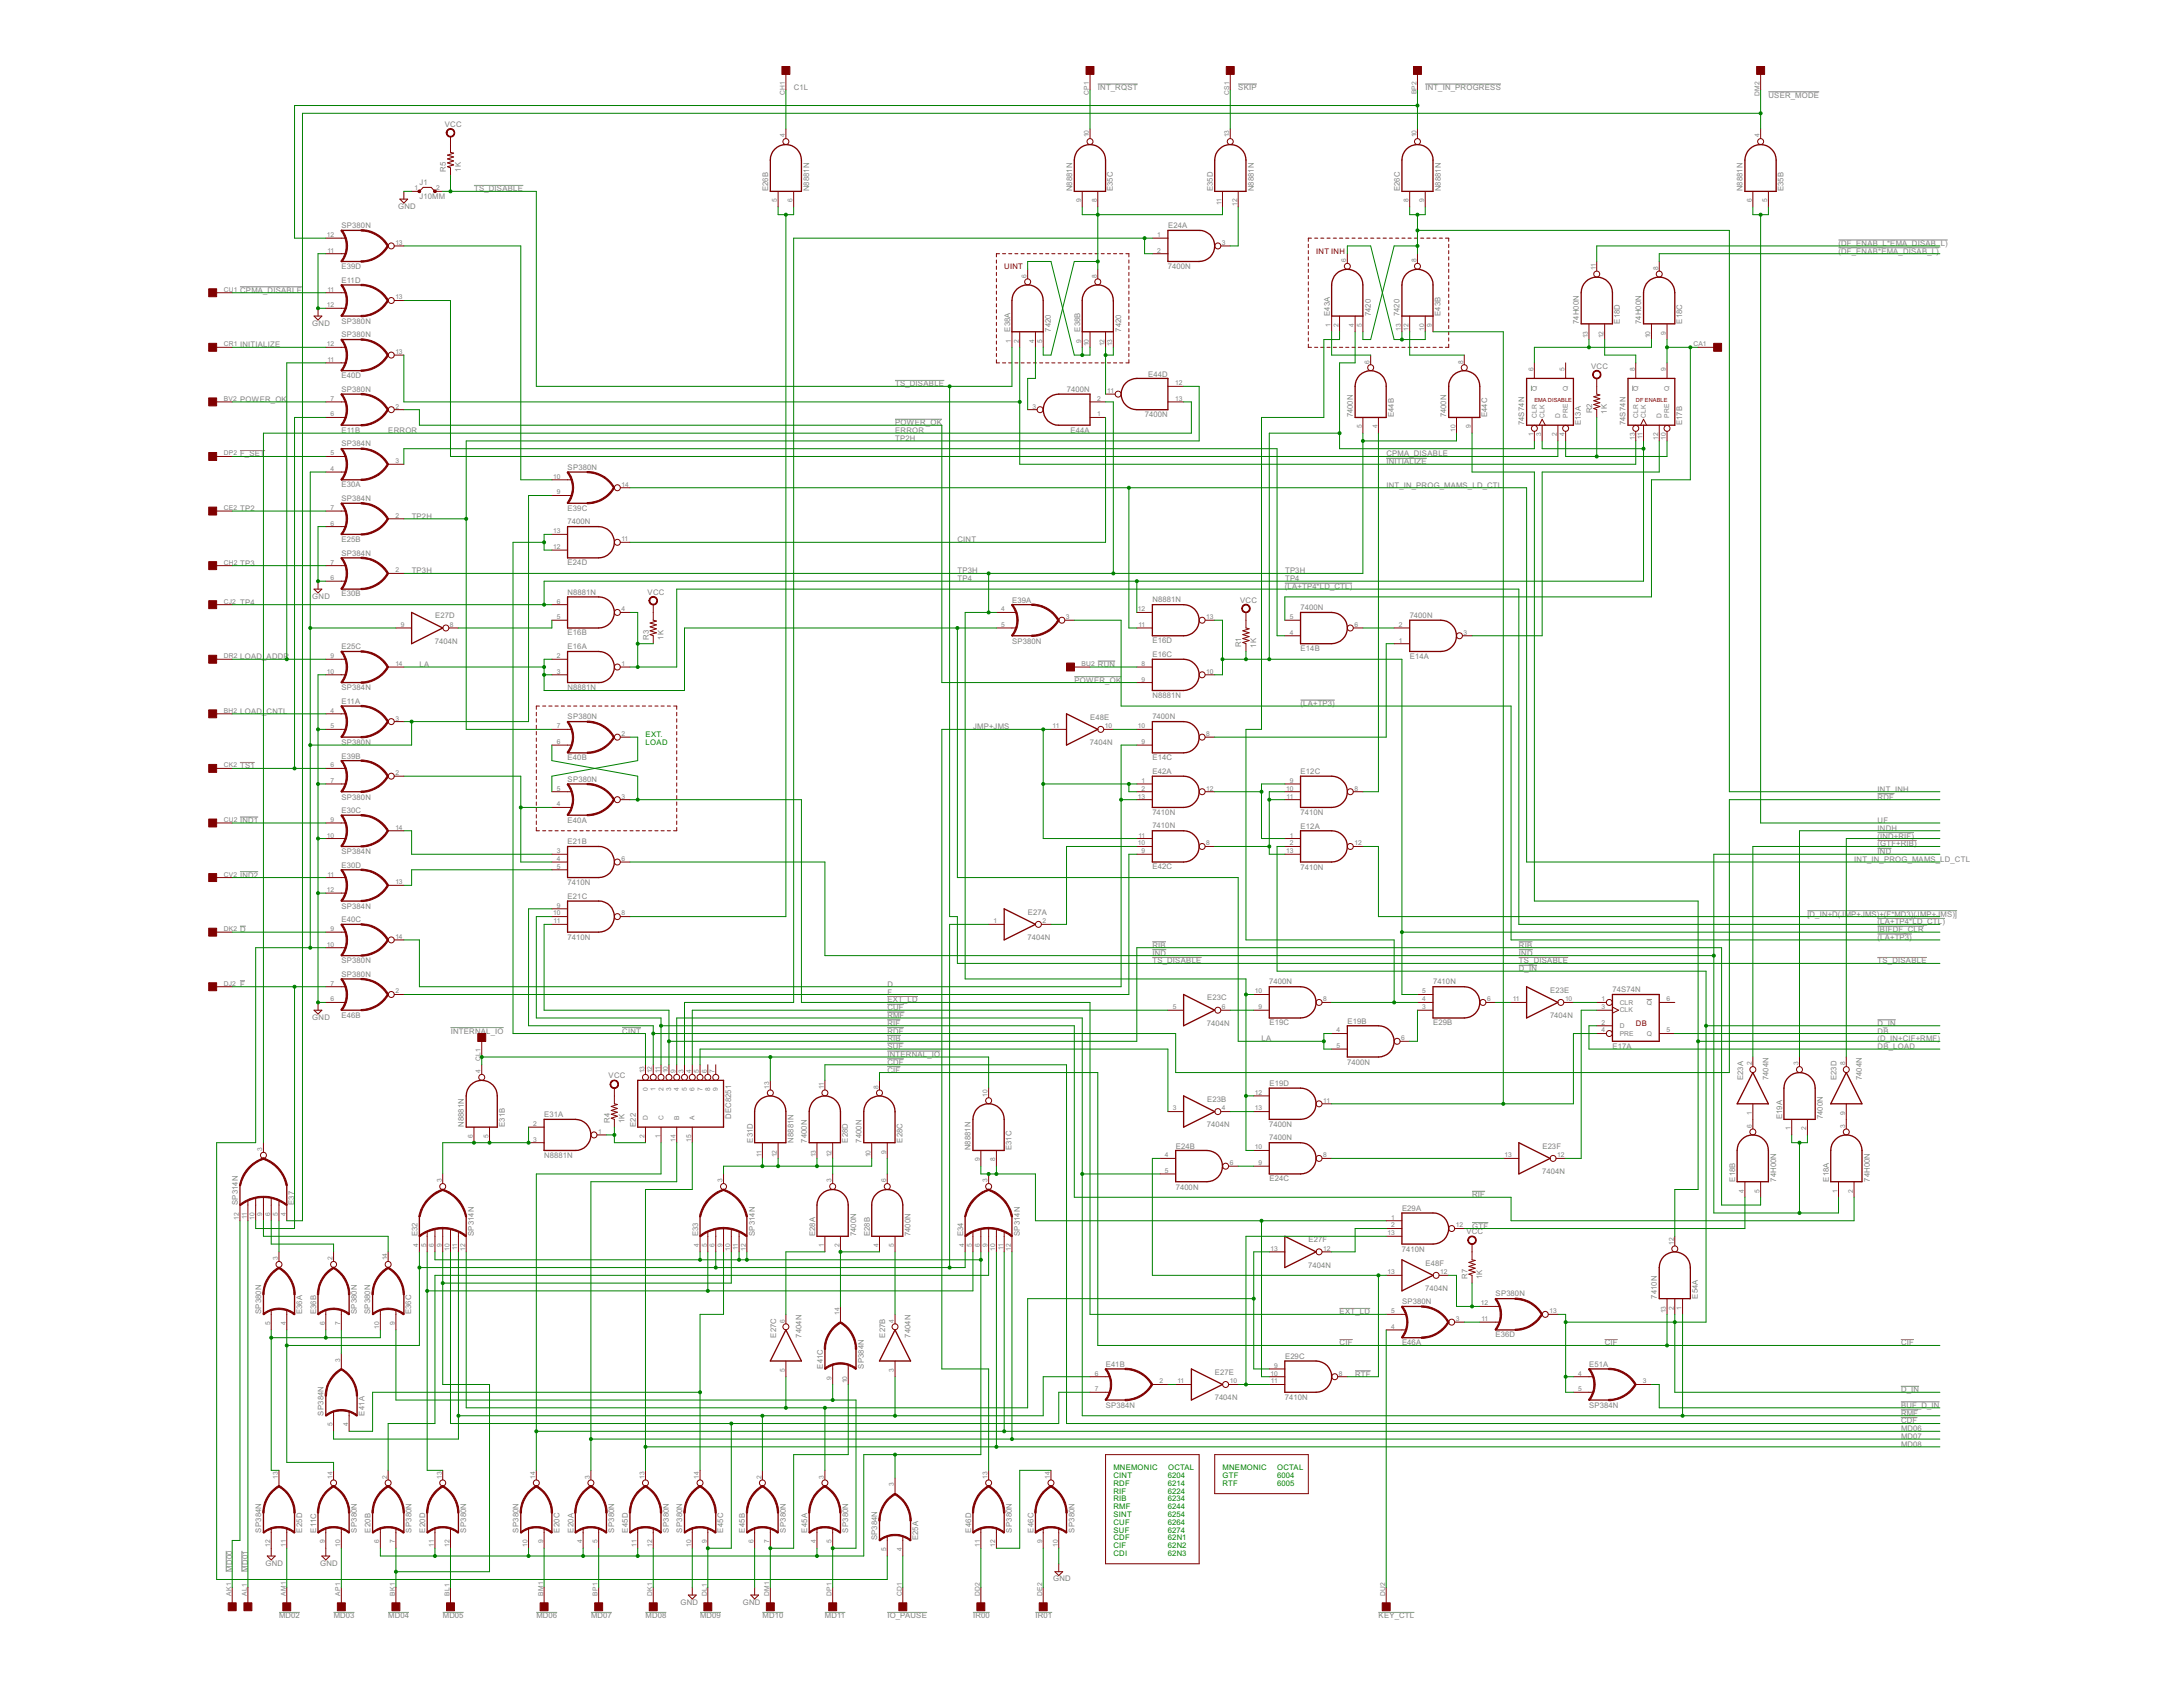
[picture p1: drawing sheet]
<svg xmlns="http://www.w3.org/2000/svg" width="279mm" height="216mm" viewBox="0 0 279 216" stroke-linecap="round" stroke-linejoin="round" font-family="sans-serif">
<defs><g id="words">
<g font-size="1.1" fill="#808080">
<text x="101.6" y="11.5">C1L</text>
<text x="140.5" y="11.5">INT_RQST</text>
<text x="158.5" y="11.5">SKIP</text>
<text x="182.4" y="11.5">INT_IN_PROGRESS</text>
<text x="56.9" y="16.3">VCC</text>
<text x="226.3" y="12.5">USER_MODE</text>
<text x="53.7" y="23.7">J1</text>
<text x="57.1" y="22" transform="rotate(-90 57.1 22)">R5</text>
<text x="59" y="22" transform="rotate(-90 59 22)">1K</text>
<text x="43.7" y="29.2">SP380N</text>
<text x="50.9" y="26.7">GND</text>
<text x="53.7" y="25.5">J10MM</text>
<text x="60.7" y="24.5">TS_DISABLE</text>
<text x="98.3" y="24.5" transform="rotate(-90 98.3 24.5)">E26B</text>
<text x="103.6" y="24.5" transform="rotate(-90 103.6 24.5)">N8881N</text>
<text x="137.2" y="24.5" transform="rotate(-90 137.2 24.5)">N8881N</text>
<text x="142.4" y="24.5" transform="rotate(-90 142.4 24.5)">E35C</text>
<text x="149.5" y="29.2">E24A</text>
<text x="155.2" y="24.5" transform="rotate(-90 155.2 24.5)">E35D</text>
<text x="160.5" y="24.5" transform="rotate(-90 160.5 24.5)">N8881N</text>
<text x="179.2" y="24.5" transform="rotate(-90 179.2 24.5)">E26C</text>
<text x="184.4" y="24.5" transform="rotate(-90 184.4 24.5)">N8881N</text>
<text x="223" y="24.5" transform="rotate(-90 223 24.5)">N8881N</text>
<text x="228.3" y="24.5" transform="rotate(-90 228.3 24.5)">E35B</text>
<text x="43.7" y="34.4">E39D</text>
<text x="149.5" y="34.5">7400N</text>
<text x="235.3" y="32.5">(DF_ENAB*EMA_DISAB_L)</text>
<text x="235.3" y="31.5">(DF_ENAB_L*EMA_DISAB_L)</text>
<text x="30.7" y="37.5">CPMA_DISABLE</text>
<text x="40" y="41.7">GND</text>
<text x="43.7" y="41.5">SP380N</text>
<text x="43.7" y="36.2">E11D</text>
<text x="170.2" y="40.4" transform="rotate(-90 170.2 40.4)">E43A</text>
<text x="175.4" y="40.5" transform="rotate(-90 175.4 40.5)">7420</text>
<text x="179.1" y="40.5" transform="rotate(-90 179.1 40.5)">7420</text>
<text x="184.4" y="40.4" transform="rotate(-90 184.4 40.4)">E43B</text>
<text x="202.1" y="41.5" transform="rotate(-90 202.1 41.5)">74H00N</text>
<text x="207.3" y="41.4" transform="rotate(-90 207.3 41.4)">E18D</text>
<text x="210.1" y="41.5" transform="rotate(-90 210.1 41.5)">74H00N</text>
<text x="215.3" y="41.4" transform="rotate(-90 215.3 41.4)">E18C</text>
<text x="30.7" y="44.4">INITIALIZE</text>
<text x="43.7" y="43.1">SP380N</text>
<text x="129.3" y="42.4" transform="rotate(-90 129.3 42.4)">E38A</text>
<text x="134.5" y="42.5" transform="rotate(-90 134.5 42.5)">7420</text>
<text x="138.3" y="42.4" transform="rotate(-90 138.3 42.4)">E38B</text>
<text x="143.5" y="42.5" transform="rotate(-90 143.5 42.5)">7420</text>
<text x="203.6" y="47.2">VCC</text>
<text x="30.7" y="51.4">POWER_OK</text>
<text x="43.7" y="50.1">SP380N</text>
<text x="43.7" y="48.4">E40D</text>
<text x="114.6" y="49.4">TS_DISABLE</text>
<text x="136.6" y="50.1">7400N</text>
<text x="146.5" y="53.4">7400N</text>
<text x="147" y="48.2">E44D</text>
<text x="173.1" y="53.4" transform="rotate(-90 173.1 53.4)">7400N</text>
<text x="178.4" y="53.4" transform="rotate(-90 178.4 53.4)">E44B</text>
<text x="185.1" y="53.4" transform="rotate(-90 185.1 53.4)">7400N</text>
<text x="190.4" y="53.4" transform="rotate(-90 190.4 53.4)">E44C</text>
<text x="203.8" y="52.9" transform="rotate(-90 203.8 52.9)">R2</text>
<text x="205.7" y="52.9" transform="rotate(-90 205.7 52.9)">1K</text>
<text x="30.7" y="58.4">F_SET</text>
<text x="43.7" y="57.1">SP384N</text>
<text x="43.7" y="55.4">E11B</text>
<text x="49.7" y="55.4">ERROR</text>
<text x="114.6" y="55.4">ERROR</text>
<text x="114.6" y="56.4">TP2H</text>
<text x="114.6" y="54.4">POWER_OK</text>
<text x="137" y="55.4">E44A</text>
<text x="177.4" y="58.4">CPMA_DISABLE</text>
<text x="177.4" y="59.4">INITIALIZE</text>
<text x="195.1" y="54.4" transform="rotate(-90 195.1 54.4)">74S74N</text>
<text x="202.3" y="54.4" transform="rotate(-90 202.3 54.4)">E13A</text>
<text x="208.1" y="54.4" transform="rotate(-90 208.1 54.4)">74S74N</text>
<text x="215.3" y="54.4" transform="rotate(-90 215.3 54.4)">E17B</text>
<text x="30.7" y="65.4">TP2</text>
<text x="43.7" y="64.1">SP384N</text>
<text x="43.7" y="62.4">E30A</text>
<text x="72.7" y="60.1">SP380N</text>
<text x="72.7" y="65.4">E39C</text>
<text x="177.4" y="62.4">INT_IN_PROG_MAMS_LD_CTL</text>
<text x="43.7" y="71.1">SP384N</text>
<text x="43.7" y="69.3">E25B</text>
<text x="52.7" y="66.4">TP2H</text>
<text x="72.6" y="67.1">7400N</text>
<text x="122.6" y="69.4">CINT</text>
<text x="30.7" y="72.4">TP3</text>
<text x="30.7" y="77.4">TP4</text>
<text x="40" y="76.6">GND</text>
<text x="43.7" y="76.3">E30B</text>
<text x="52.7" y="73.4">TP3H</text>
<text x="72.7" y="76.1">N8881N</text>
<text x="72.7" y="72.3">E24D</text>
<text x="82.9" y="76.1">VCC</text>
<text x="122.6" y="74.4">TP4</text>
<text x="122.6" y="73.4">TP3H</text>
<text x="129.5" y="77.1">E39A</text>
<text x="147.5" y="77.1">N8881N</text>
<text x="158.7" y="77.1">VCC</text>
<text x="164.5" y="75.4">(LA+TP4*LD_CTL)</text>
<text x="164.5" y="74.4">TP4</text>
<text x="164.5" y="73.4">TP3H</text>
<text x="43.7" y="83.1">E25C</text>
<text x="55.7" y="82.4">7404N</text>
<text x="55.7" y="79.1">E27D</text>
<text x="72.7" y="83.1">E16A</text>
<text x="72.7" y="81.3">E16B</text>
<text x="83" y="81.9" transform="rotate(-90 83 81.9)">R3</text>
<text x="84.9" y="81.9" transform="rotate(-90 84.9 81.9)">1K</text>
<text x="129.5" y="82.4">SP380N</text>
<text x="147.5" y="82.3">E16D</text>
<text x="158.9" y="82.9" transform="rotate(-90 158.9 82.9)">R1</text>
<text x="160.8" y="82.9" transform="rotate(-90 160.8 82.9)">1K</text>
<text x="166.5" y="78.1">7400N</text>
<text x="166.5" y="83.3">E14B</text>
<text x="180.4" y="79.1">7400N</text>
<text x="30.7" y="84.4">LOAD_ADDR</text>
<text x="43.7" y="88.4">SP384N</text>
<text x="53.7" y="85.4">LA</text>
<text x="72.7" y="88.4">N8881N</text>
<text x="137.5" y="87.4">POWER_OK</text>
<text x="140.5" y="85.4">RUN</text>
<text x="147.5" y="89.4">N8881N</text>
<text x="147.5" y="84.1">E16C</text>
<text x="180.4" y="84.3">E14A</text>
<text x="30.7" y="91.4">LOAD_CNTL</text>
<text x="43.7" y="95.3">SP380N</text>
<text x="43.7" y="90.1">E11A</text>
<text x="72.7" y="92.1">SP380N</text>
<text x="124.6" y="93.4">JMP+JMS</text>
<text x="139.5" y="95.3">7404N</text>
<text x="139.5" y="92.1">E48E</text>
<text x="147.5" y="92.1">7400N</text>
<text x="166.5" y="90.4">(LA+TP3)</text>
<text x="30.7" y="98.3">TS1</text>
<text x="43.7" y="97.1">E39B</text>
<text x="72.7" y="100">SP380N</text>
<text x="72.7" y="97.3">E40B</text>
<text x="147.5" y="97.3">E14C</text>
<text x="147.5" y="99.1">E42A</text>
<text x="166.5" y="99.1">E12C</text>
<text x="240.3" y="101.3">INT_INH</text>
<text x="30.7" y="105.3">IND1</text>
<text x="43.7" y="102.3">SP380N</text>
<text x="43.7" y="104.1">E30C</text>
<text x="72.7" y="105.3">E40A</text>
<text x="147.5" y="104.3">7410N</text>
<text x="147.5" y="106">7410N</text>
<text x="166.5" y="104.3">7410N</text>
<text x="166.5" y="106.1">E12A</text>
<text x="240.3" y="107.3">(IND+RIF)</text>
<text x="240.3" y="102.3">RDF</text>
<text x="240.3" y="106.3">INDH</text>
<text x="240.3" y="105.3">UF</text>
<text x="30.7" y="112.3">IND2</text>
<text x="43.7" y="109.3">SP384N</text>
<text x="43.7" y="111.1">E30D</text>
<text x="72.6" y="113.3">7410N</text>
<text x="72.7" y="108.1">E21B</text>
<text x="147.5" y="111.3">E42C</text>
<text x="166.5" y="111.3">7410N</text>
<text x="237.3" y="110.3">INT_IN_PROG_MAMS_LD_CTL</text>
<text x="240.3" y="108.3">(GTF+RIB)</text>
<text x="240.3" y="109.3">IND</text>
<text x="30.7" y="119.3">D</text>
<text x="43.7" y="116.3">SP384N</text>
<text x="43.7" y="118.1">E40C</text>
<text x="72.7" y="115.1">E21C</text>
<text x="131.5" y="117.1">E27A</text>
<text x="231.3" y="117.3">[D_IN+D(JMP+JMS)+(F*MD3)(JMP+JMS)]</text>
<text x="240.3" y="118.3">(LA+TP4*LD_CTL)</text>
<text x="240.3" y="119.3">IBIFDF_CLR</text>
<text x="43.7" y="123.3">SP380N</text>
<text x="43.7" y="125">SP380N</text>
<text x="72.6" y="120.3">7410N</text>
<text x="131.5" y="120.3">7404N</text>
<text x="147.5" y="123.3">TS_DISABLE</text>
<text x="147.5" y="121.3">RIB</text>
<text x="147.5" y="122.3">IND</text>
<text x="162.5" y="126">7400N</text>
<text x="183.4" y="126">7410N</text>
<text x="194.4" y="123.3">TS_DISABLE</text>
<text x="194.4" y="124.3">D_IN</text>
<text x="194.4" y="121.3">RIB</text>
<text x="194.4" y="122.3">IND</text>
<text x="240.3" y="120.3">(LA+TP3)</text>
<text x="240.3" y="123.3">TS_DISABLE</text>
<text x="30.7" y="126.3">F</text>
<text x="40" y="130.5">GND</text>
<text x="43.7" y="130.2">E46B</text>
<text x="113.6" y="129.3">CUF</text>
<text x="113.6" y="128.3">EXT_LD</text>
<text x="113.6" y="126.3">D</text>
<text x="113.6" y="127.3">F</text>
<text x="113.6" y="130.3">RMF</text>
<text x="113.6" y="131.3">RIF</text>
<text x="154.5" y="131.3">7404N</text>
<text x="154.5" y="128">E23C</text>
<text x="162.5" y="131.2">E19C</text>
<text x="172.5" y="131">E19B</text>
<text x="183.4" y="131.2">E29B</text>
<text x="198.4" y="130.3">7404N</text>
<text x="198.4" y="127">E23E</text>
<text x="206.4" y="127">74S74N</text>
<text x="240.3" y="131.3">D_IN</text>
<text x="57.7" y="132.3">INTERNAL_IO</text>
<text x="79.6" y="132.3">CINT</text>
<text x="113.6" y="135.3">INTERNAL_IO</text>
<text x="113.6" y="132.3">RDF</text>
<text x="113.6" y="136.3">CDF</text>
<text x="113.6" y="137.3">CIF</text>
<text x="113.6" y="134.3">SUF</text>
<text x="113.6" y="133.3">RIB</text>
<text x="161.5" y="133.3">LA</text>
<text x="172.4" y="136.3">7400N</text>
<text x="206.4" y="134.2">E17A</text>
<text x="240.3" y="133.3">(D_IN+CIF+RMF)</text>
<text x="240.3" y="134.3">DB_LOAD</text>
<text x="240.3" y="132.3">DB</text>
<text x="69.7" y="143">E31A</text>
<text x="77.9" y="138">VCC</text>
<text x="78" y="143.7" transform="rotate(-90 78 143.7)">R4</text>
<text x="79.9" y="143.8" transform="rotate(-90 79.9 143.8)">1K</text>
<text x="93.6" y="143.2" transform="rotate(-90 93.6 143.2)">DEC8251</text>
<text x="154.5" y="141">E23B</text>
<text x="162.5" y="139">E19D</text>
<text x="223.1" y="138.2" transform="rotate(-90 223.1 138.2)">E23A</text>
<text x="226.3" y="138.3" transform="rotate(-90 226.3 138.3)">7404N</text>
<text x="228.1" y="143.2" transform="rotate(-90 228.1 143.2)">E19A</text>
<text x="233.3" y="143.3" transform="rotate(-90 233.3 143.3)">7400N</text>
<text x="235.1" y="138.2" transform="rotate(-90 235.1 138.2)">E23D</text>
<text x="238.3" y="138.3" transform="rotate(-90 238.3 138.3)">7404N</text>
<text x="59.4" y="144.2" transform="rotate(-90 59.4 144.2)">N8881N</text>
<text x="64.6" y="144.2" transform="rotate(-90 64.6 144.2)">E31B</text>
<text x="69.7" y="148.2">N8881N</text>
<text x="81.4" y="144.2" transform="rotate(-90 81.4 144.2)">E22</text>
<text x="96.3" y="146.2" transform="rotate(-90 96.3 146.2)">E31D</text>
<text x="101.6" y="146.2" transform="rotate(-90 101.6 146.2)">N8881N</text>
<text x="103.3" y="146.2" transform="rotate(-90 103.3 146.2)">7400N</text>
<text x="108.5" y="146.2" transform="rotate(-90 108.5 146.2)">E28D</text>
<text x="110.3" y="146.2" transform="rotate(-90 110.3 146.2)">7400N</text>
<text x="115.5" y="146.2" transform="rotate(-90 115.5 146.2)">E28C</text>
<text x="124.2" y="147.2" transform="rotate(-90 124.2 147.2)">N8881N</text>
<text x="129.5" y="147.2" transform="rotate(-90 129.5 147.2)">E31C</text>
<text x="150.5" y="147">E24B</text>
<text x="154.5" y="144.2">7404N</text>
<text x="162.5" y="145.9">7400N</text>
<text x="162.5" y="144.2">7400N</text>
<text x="197.4" y="147">E23F</text>
<text x="30.4" y="154.2" transform="rotate(-90 30.4 154.2)">SP314N</text>
<text x="37.7" y="154.2" transform="rotate(-90 37.7 154.2)">E37</text>
<text x="150.5" y="152.2">7400N</text>
<text x="162.5" y="151.2">E24C</text>
<text x="179.4" y="155">E29A</text>
<text x="188.4" y="153.2">RIF</text>
<text x="197.4" y="150.2">7404N</text>
<text x="222.1" y="151.2" transform="rotate(-90 222.1 151.2)">E18B</text>
<text x="227.3" y="151.2" transform="rotate(-90 227.3 151.2)">74H00N</text>
<text x="234.1" y="151.2" transform="rotate(-90 234.1 151.2)">E18A</text>
<text x="239.3" y="151.2" transform="rotate(-90 239.3 151.2)">74H00N</text>
<text x="53.4" y="158.2" transform="rotate(-90 53.4 158.2)">E32</text>
<text x="60.7" y="158.2" transform="rotate(-90 60.7 158.2)">SP314N</text>
<text x="89.4" y="158.2" transform="rotate(-90 89.4 158.2)">E33</text>
<text x="96.6" y="158.2" transform="rotate(-90 96.6 158.2)">SP314N</text>
<text x="104.3" y="158.2" transform="rotate(-90 104.3 158.2)">E28A</text>
<text x="109.6" y="158.2" transform="rotate(-90 109.6 158.2)">7400N</text>
<text x="111.3" y="158.2" transform="rotate(-90 111.3 158.2)">E28B</text>
<text x="116.5" y="158.2" transform="rotate(-90 116.5 158.2)">7400N</text>
<text x="123.3" y="158.2" transform="rotate(-90 123.3 158.2)">E34</text>
<text x="130.5" y="158.2" transform="rotate(-90 130.5 158.2)">SP314N</text>
<text x="167.5" y="159">E27F</text>
<text x="179.4" y="160.2">7410N</text>
<text x="182.4" y="162">E48F</text>
<text x="187.7" y="158">VCC</text>
<text x="188.4" y="157.2">GTF</text>
<text x="167.4" y="162.2">7404N</text>
<text x="179.4" y="166.9">SP380N</text>
<text x="182.4" y="165.2">7404N</text>
<text x="187.8" y="163.7" transform="rotate(-90 187.8 163.7)">R7</text>
<text x="189.7" y="163.7" transform="rotate(-90 189.7 163.7)">1K</text>
<text x="191.4" y="165.9">SP380N</text>
<text x="212.1" y="166.2" transform="rotate(-90 212.1 166.2)">7410N</text>
<text x="217.3" y="166.2" transform="rotate(-90 217.3 166.2)">E54A</text>
<text x="33.4" y="168.2" transform="rotate(-90 33.4 168.2)">SP380N</text>
<text x="38.7" y="168.2" transform="rotate(-90 38.7 168.2)">E36A</text>
<text x="40.5" y="168.2" transform="rotate(-90 40.5 168.2)">E36B</text>
<text x="45.7" y="168.2" transform="rotate(-90 45.7 168.2)">SP380N</text>
<text x="47.4" y="168.2" transform="rotate(-90 47.4 168.2)">SP380N</text>
<text x="52.6" y="168.2" transform="rotate(-90 52.6 168.2)">E36C</text>
<text x="99.3" y="171.2" transform="rotate(-90 99.3 171.2)">E27C</text>
<text x="102.6" y="171.2" transform="rotate(-90 102.6 171.2)">7404N</text>
<text x="113.3" y="171.2" transform="rotate(-90 113.3 171.2)">E27B</text>
<text x="116.5" y="171.2" transform="rotate(-90 116.5 171.2)">7404N</text>
<text x="164.5" y="173.9">E29C</text>
<text x="171.5" y="168.2">EXT_LD</text>
<text x="171.5" y="172.2">CIF</text>
<text x="179.4" y="172.1">E46A</text>
<text x="191.4" y="171.1">E36D</text>
<text x="205.4" y="172.2">CIF</text>
<text x="243.3" y="172.2">CIF</text>
<text x="105.3" y="175.2" transform="rotate(-90 105.3 175.2)">E41C</text>
<text x="110.6" y="175.2" transform="rotate(-90 110.6 175.2)">SP384N</text>
<text x="141.5" y="174.9">E41B</text>
<text x="155.5" y="179.2">7404N</text>
<text x="155.5" y="175.9">E27E</text>
<text x="164.5" y="179.2">7410N</text>
<text x="173.5" y="176.2">RTF</text>
<text x="203.4" y="174.9">E51A</text>
<text x="243.3" y="178.2">D_IN</text>
<text x="41.4" y="181.2" transform="rotate(-90 41.4 181.2)">SP384N</text>
<text x="46.6" y="181.2" transform="rotate(-90 46.6 181.2)">E41A</text>
<text x="141.5" y="180.2">SP384N</text>
<text x="203.4" y="180.2">SP384N</text>
<text x="243.3" y="183.2">MD06</text>
<text x="243.3" y="184.2">MD07</text>
<text x="243.3" y="185.2">MD08</text>
<text x="243.3" y="182.2">CDF</text>
<text x="243.3" y="181.2">RMF</text>
<text x="243.3" y="180.2">BUF_D_IN</text>
<text x="33.4" y="196.1" transform="rotate(-90 33.4 196.1)">SP384N</text>
<text x="38.7" y="196.1" transform="rotate(-90 38.7 196.1)">E25D</text>
<text x="40.5" y="196.1" transform="rotate(-90 40.5 196.1)">E11C</text>
<text x="45.7" y="196.1" transform="rotate(-90 45.7 196.1)">SP380N</text>
<text x="47.4" y="196.1" transform="rotate(-90 47.4 196.1)">E20B</text>
<text x="52.7" y="196.1" transform="rotate(-90 52.7 196.1)">SP380N</text>
<text x="54.4" y="196.1" transform="rotate(-90 54.4 196.1)">E20D</text>
<text x="59.7" y="196.1" transform="rotate(-90 59.7 196.1)">SP380N</text>
<text x="66.3" y="196.1" transform="rotate(-90 66.3 196.1)">SP380N</text>
<text x="71.6" y="196.1" transform="rotate(-90 71.6 196.1)">E20C</text>
<text x="73.4" y="196.1" transform="rotate(-90 73.4 196.1)">E20A</text>
<text x="78.6" y="196.1" transform="rotate(-90 78.6 196.1)">SP380N</text>
<text x="80.4" y="196.1" transform="rotate(-90 80.4 196.1)">E45D</text>
<text x="85.6" y="196.1" transform="rotate(-90 85.6 196.1)">SP380N</text>
<text x="87.3" y="196.1" transform="rotate(-90 87.3 196.1)">SP380N</text>
<text x="92.5" y="196.1" transform="rotate(-90 92.5 196.1)">E45C</text>
<text x="95.3" y="196.1" transform="rotate(-90 95.3 196.1)">E45B</text>
<text x="100.6" y="196.1" transform="rotate(-90 100.6 196.1)">SP380N</text>
<text x="103.3" y="196.1" transform="rotate(-90 103.3 196.1)">E45A</text>
<text x="108.6" y="196.1" transform="rotate(-90 108.6 196.1)">SP380N</text>
<text x="112.3" y="197.1" transform="rotate(-90 112.3 197.1)">SP384N</text>
<text x="117.5" y="197.1" transform="rotate(-90 117.5 197.1)">E25A</text>
<text x="124.3" y="196.1" transform="rotate(-90 124.3 196.1)">E46D</text>
<text x="129.5" y="196.1" transform="rotate(-90 129.5 196.1)">SP380N</text>
<text x="132.3" y="196.1" transform="rotate(-90 132.3 196.1)">E46C</text>
<text x="137.5" y="196.1" transform="rotate(-90 137.5 196.1)">SP380N</text>
<text x="29.7" y="201.1" transform="rotate(-90 29.7 201.1)">MD00</text>
<text x="31.7" y="201.1" transform="rotate(-90 31.7 201.1)">MD01</text>
<text x="34" y="200.4">GND</text>
<text x="41" y="200.4">GND</text>
<text x="134.8" y="202.4">GND</text>
<text x="35.7" y="207.1">MD02</text>
<text x="42.7" y="207.1">MD03</text>
<text x="49.7" y="207.1">MD04</text>
<text x="56.7" y="207.1">MD05</text>
<text x="68.7" y="207.1">MD06</text>
<text x="75.6" y="207.1">MD07</text>
<text x="82.6" y="207.1">MD08</text>
<text x="87.1" y="205.4">GND</text>
<text x="89.6" y="207.1">MD09</text>
<text x="95.1" y="205.4">GND</text>
<text x="97.6" y="207.1">MD10</text>
<text x="105.6" y="207.1">MD11</text>
<text x="113.6" y="207.1">IO_PAUSE</text>
<text x="124.6" y="207.1">IR00</text>
<text x="132.5" y="207.1">IR01</text>
<text x="176.4" y="207.1">KEY_CTL</text>
</g>
<g font-size="1.1" fill="#800000">
<text x="128.5" y="34.5">UINT</text>
<text x="168.5" y="32.5">INT INH</text>
<text x="209.4" y="131.3">DB</text>
</g>
<g font-size="1.1" fill="#008000">
<text x="82.6" y="94.3">EXT.</text>
<text x="82.6" y="95.3">LOAD</text>
<text x="142.5" y="188.2">MNEMONIC</text>
<text x="142.5" y="189.2">CINT</text>
<text x="142.5" y="190.2">RDF</text>
<text x="142.5" y="191.2">RIF</text>
<text x="149.5" y="189.2">6204</text>
<text x="149.5" y="190.2">6214</text>
<text x="149.5" y="191.2">6224</text>
<text x="149.5" y="188.2">OCTAL</text>
<text x="156.5" y="188.2">MNEMONIC</text>
<text x="156.5" y="189.2">GTF</text>
<text x="156.5" y="190.2">RTF</text>
<text x="163.5" y="189.2">6004</text>
<text x="163.5" y="190.2">6005</text>
<text x="163.5" y="188.2">OCTAL</text>
<text x="142.5" y="192.2">RIB</text>
<text x="142.5" y="193.2">RMF</text>
<text x="142.5" y="194.2">SINT</text>
<text x="142.5" y="195.1">CUF</text>
<text x="142.5" y="196.1">SUF</text>
<text x="142.5" y="197.1">CDF</text>
<text x="149.5" y="192.2">6234</text>
<text x="149.5" y="193.2">6244</text>
<text x="149.5" y="194.2">6254</text>
<text x="149.5" y="195.1">6264</text>
<text x="149.5" y="196.1">6274</text>
<text x="149.5" y="197.1">62N1</text>
<text x="142.5" y="198.1">CIF</text>
<text x="142.5" y="199.1">CDI</text>
<text x="149.5" y="198.1">62N2</text>
<text x="149.5" y="199.1">62N3</text>
</g>
<g font-size="1" fill="#808080">
<text x="100.4" y="17.6" transform="rotate(-90 100.4 17.6)">4</text>
<text x="100.4" y="12.2" transform="rotate(-90 100.4 12.2)">CH1</text>
<text x="139.4" y="17.6" transform="rotate(-90 139.4 17.6)">10</text>
<text x="139.4" y="12.1" transform="rotate(-90 139.4 12.1)">CP1</text>
<text x="157.3" y="17.6" transform="rotate(-90 157.3 17.6)">13</text>
<text x="157.3" y="12.1" transform="rotate(-90 157.3 12.1)">CS1</text>
<text x="181.3" y="17.6" transform="rotate(-90 181.3 17.6)">10</text>
<text x="181.3" y="12.1" transform="rotate(-90 181.3 12.1)">BP2</text>
<text x="225.2" y="17.6" transform="rotate(-90 225.2 17.6)">4</text>
<text x="225.2" y="12.2" transform="rotate(-90 225.2 12.2)">DM2</text>
<text x="53.1" y="24.3">1</text>
<text x="55.8" y="24.3">2</text>
<text x="99.4" y="25.9" transform="rotate(-90 99.4 25.9)">5</text>
<text x="101.4" y="25.9" transform="rotate(-90 101.4 25.9)">6</text>
<text x="138.4" y="25.9" transform="rotate(-90 138.4 25.9)">9</text>
<text x="140.4" y="25.9" transform="rotate(-90 140.4 25.9)">8</text>
<text x="156.3" y="26.3" transform="rotate(-90 156.3 26.3)">11</text>
<text x="158.3" y="26.3" transform="rotate(-90 158.3 26.3)">12</text>
<text x="180.3" y="25.9" transform="rotate(-90 180.3 25.9)">8</text>
<text x="182.3" y="25.9" transform="rotate(-90 182.3 25.9)">9</text>
<text x="224.2" y="25.9" transform="rotate(-90 224.2 25.9)">6</text>
<text x="226.2" y="25.9" transform="rotate(-90 226.2 25.9)">5</text>
<text x="41.8" y="30.3">12</text>
<text x="41.9" y="32.3">11</text>
<text x="50.6" y="31.3">13</text>
<text x="131.4" y="35.5" transform="rotate(-90 131.4 35.5)">6</text>
<text x="140.4" y="35.5" transform="rotate(-90 140.4 35.5)">8</text>
<text x="148.1" y="30.3">1</text>
<text x="148.1" y="32.3">2</text>
<text x="156.4" y="31.3">3</text>
<text x="172.3" y="33.5" transform="rotate(-90 172.3 33.5)">6</text>
<text x="181.3" y="33.5" transform="rotate(-90 181.3 33.5)">8</text>
<text x="204.2" y="34.5" transform="rotate(-90 204.2 34.5)">11</text>
<text x="212.2" y="34.5" transform="rotate(-90 212.2 34.5)">8</text>
<text x="28.7" y="37.3">CU1</text>
<text x="41.8" y="39.3">12</text>
<text x="41.9" y="37.3">11</text>
<text x="50.6" y="38.3">13</text>
<text x="170.3" y="41.8" transform="rotate(-90 170.3 41.8)">1</text>
<text x="171.3" y="41.8" transform="rotate(-90 171.3 41.8)">2</text>
<text x="173.3" y="41.8" transform="rotate(-90 173.3 41.8)">4</text>
<text x="174.3" y="41.8" transform="rotate(-90 174.3 41.8)">5</text>
<text x="183.3" y="41.8" transform="rotate(-90 183.3 41.8)">9</text>
<text x="28.7" y="44.3">CR1</text>
<text x="41.8" y="44.3">12</text>
<text x="41.9" y="46.3">11</text>
<text x="50.6" y="45.3">13</text>
<text x="129.4" y="43.8" transform="rotate(-90 129.4 43.8)">1</text>
<text x="130.4" y="43.8" transform="rotate(-90 130.4 43.8)">2</text>
<text x="132.4" y="43.8" transform="rotate(-90 132.4 43.8)">4</text>
<text x="133.4" y="43.8" transform="rotate(-90 133.4 43.8)">5</text>
<text x="138.4" y="43.8" transform="rotate(-90 138.4 43.8)">9</text>
<text x="139.4" y="44.3" transform="rotate(-90 139.4 44.3)">10</text>
<text x="141.4" y="44.3" transform="rotate(-90 141.4 44.3)">12</text>
<text x="142.4" y="44.3" transform="rotate(-90 142.4 44.3)">13</text>
<text x="175.3" y="46.5" transform="rotate(-90 175.3 46.5)">6</text>
<text x="179.3" y="42.3" transform="rotate(-90 179.3 42.3)">13</text>
<text x="180.3" y="42.3" transform="rotate(-90 180.3 42.3)">12</text>
<text x="182.3" y="42.3" transform="rotate(-90 182.3 42.3)">10</text>
<text x="187.3" y="46.5" transform="rotate(-90 187.3 46.5)">8</text>
<text x="196.3" y="47.5" transform="rotate(-90 196.3 47.5)">6</text>
<text x="200.2" y="47.5" transform="rotate(-90 200.2 47.5)">5</text>
<text x="203.2" y="43.3" transform="rotate(-90 203.2 43.3)">13</text>
<text x="205.2" y="43.3" transform="rotate(-90 205.2 43.3)">12</text>
<text x="209.2" y="47.5" transform="rotate(-90 209.2 47.5)">8</text>
<text x="211.2" y="43.3" transform="rotate(-90 211.2 43.3)">10</text>
<text x="213.2" y="47.5" transform="rotate(-90 213.2 47.5)">9</text>
<text x="213.2" y="42.8" transform="rotate(-90 213.2 42.8)">9</text>
<text x="216.7" y="44.3">CA1</text>
<text x="28.7" y="51.3">BV2</text>
<text x="42.3" y="53.3">6</text>
<text x="42.3" y="51.3">7</text>
<text x="50.6" y="52.3">2</text>
<text x="132.1" y="52.3">3</text>
<text x="140.4" y="53.3">1</text>
<text x="140.4" y="51.3">2</text>
<text x="141.7" y="50.3">11</text>
<text x="150.4" y="49.3">12</text>
<text x="150.4" y="51.3">13</text>
<text x="196.7" y="53.5" transform="rotate(-90 196.7 53.5)">CLR</text>
<text x="196.7" y="50" transform="rotate(-90 196.7 50)">Q</text>
<text x="197.7" y="53.5" transform="rotate(-90 197.7 53.5)">CLK</text>
<text x="199.7" y="53.5" transform="rotate(-90 199.7 53.5)">D</text>
<text x="200.7" y="53.5" transform="rotate(-90 200.7 53.5)">PRE</text>
<text x="200.7" y="50" transform="rotate(-90 200.7 50)">Q</text>
<text x="209.7" y="53.5" transform="rotate(-90 209.7 53.5)">CLR</text>
<text x="209.7" y="50" transform="rotate(-90 209.7 50)">Q</text>
<text x="210.7" y="53.5" transform="rotate(-90 210.7 53.5)">CLK</text>
<text x="212.7" y="53.5" transform="rotate(-90 212.7 53.5)">D</text>
<text x="213.7" y="53.5" transform="rotate(-90 213.7 53.5)">PRE</text>
<text x="213.7" y="50" transform="rotate(-90 213.7 50)">Q</text>
<text x="28.7" y="58.3">DP2</text>
<text x="42.3" y="58.3">5</text>
<text x="50.6" y="59.3">3</text>
<text x="174.3" y="54.8" transform="rotate(-90 174.3 54.8)">5</text>
<text x="176.3" y="54.8" transform="rotate(-90 176.3 54.8)">4</text>
<text x="186.3" y="55.3" transform="rotate(-90 186.3 55.3)">10</text>
<text x="188.3" y="54.8" transform="rotate(-90 188.3 54.8)">9</text>
<text x="196.3" y="55.8" transform="rotate(-90 196.3 55.8)">1</text>
<text x="197.2" y="55.8" transform="rotate(-90 197.2 55.8)">3</text>
<text x="199.2" y="55.8" transform="rotate(-90 199.2 55.8)">2</text>
<text x="200.2" y="55.8" transform="rotate(-90 200.2 55.8)">4</text>
<text x="209.2" y="56.3" transform="rotate(-90 209.2 56.3)">13</text>
<text x="210.2" y="56.2" transform="rotate(-90 210.2 56.2)">11</text>
<text x="212.2" y="56.3" transform="rotate(-90 212.2 56.3)">12</text>
<text x="213.2" y="56.3" transform="rotate(-90 213.2 56.3)">10</text>
<text x="28.7" y="65.3">CE2</text>
<text x="42.3" y="60.3">4</text>
<text x="42.3" y="65.3">7</text>
<text x="70.8" y="61.3">10</text>
<text x="71.3" y="63.3">9</text>
<text x="79.5" y="62.3">14</text>
<text x="42.3" y="67.3">6</text>
<text x="50.6" y="66.3">2</text>
<text x="70.8" y="70.3">12</text>
<text x="70.8" y="68.3">13</text>
<text x="79.5" y="69.3">11</text>
<text x="28.7" y="77.2">CJ2</text>
<text x="28.7" y="72.3">CH2</text>
<text x="42.3" y="74.2">6</text>
<text x="42.3" y="72.3">7</text>
<text x="50.6" y="73.3">2</text>
<text x="71.3" y="77.2">6</text>
<text x="51.3" y="80.2">9</text>
<text x="57.6" y="80.2">8</text>
<text x="71.3" y="79.2">5</text>
<text x="79.5" y="78.2">4</text>
<text x="128.1" y="78.2">4</text>
<text x="128.1" y="80.2">5</text>
<text x="136.4" y="79.2">3</text>
<text x="145.6" y="78.2">12</text>
<text x="145.7" y="80.2">11</text>
<text x="154.4" y="79.2">13</text>
<text x="165.1" y="81.2">4</text>
<text x="165.1" y="79.2">5</text>
<text x="173.4" y="80.2">6</text>
<text x="179" y="82.2">1</text>
<text x="179" y="80.2">2</text>
<text x="187.3" y="81.2">3</text>
<text x="28.7" y="84.2">DR2</text>
<text x="41.8" y="86.2">10</text>
<text x="42.3" y="84.2">9</text>
<text x="50.6" y="85.2">14</text>
<text x="71.3" y="84.2">2</text>
<text x="71.3" y="86.2">3</text>
<text x="79.5" y="85.2">1</text>
<text x="138.4" y="85.2">BU2</text>
<text x="146.1" y="85.2">8</text>
<text x="146.1" y="87.2">9</text>
<text x="154.4" y="86.2">10</text>
<text x="28.7" y="91.2">BH2</text>
<text x="42.3" y="91.2">4</text>
<text x="42.3" y="93.2">5</text>
<text x="50.6" y="92.2">3</text>
<text x="71.3" y="95.2">6</text>
<text x="71.3" y="93.2">7</text>
<text x="79.5" y="94.2">2</text>
<text x="134.7" y="93.2">11</text>
<text x="141.4" y="93.2">10</text>
<text x="145.6" y="93.2">10</text>
<text x="146.1" y="95.2">9</text>
<text x="154.4" y="94.2">8</text>
<text x="28.7" y="98.2">CK2</text>
<text x="42.3" y="98.2">6</text>
<text x="42.3" y="100.2">7</text>
<text x="50.6" y="99.2">2</text>
<text x="71.3" y="101.2">5</text>
<text x="146.1" y="100.2">1</text>
<text x="146.1" y="101.2">2</text>
<text x="154.4" y="101.2">12</text>
<text x="164.6" y="101.2">10</text>
<text x="165.1" y="100.2">9</text>
<text x="173.4" y="101.2">8</text>
<text x="28.7" y="105.2">CU2</text>
<text x="41.8" y="107.2">10</text>
<text x="42.3" y="105.2">9</text>
<text x="50.6" y="106.2">14</text>
<text x="71.3" y="103.2">4</text>
<text x="79.5" y="102.2">3</text>
<text x="145.6" y="102.2">13</text>
<text x="145.7" y="107.2">11</text>
<text x="164.7" y="102.2">11</text>
<text x="165.1" y="107.2">1</text>
<text x="28.7" y="112.2">CV2</text>
<text x="41.9" y="112.2">11</text>
<text x="50.6" y="113.2">13</text>
<text x="71.3" y="109.2">3</text>
<text x="71.3" y="110.2">4</text>
<text x="71.3" y="111.2">5</text>
<text x="79.5" y="110.2">6</text>
<text x="145.6" y="108.2">10</text>
<text x="146.1" y="109.2">9</text>
<text x="154.4" y="108.2">8</text>
<text x="164.6" y="109.2">13</text>
<text x="165.1" y="108.2">2</text>
<text x="173.4" y="108.2">12</text>
<text x="28.7" y="119.2">DK2</text>
<text x="41.8" y="114.2">12</text>
<text x="42.3" y="119.2">9</text>
<text x="70.8" y="117.2">10</text>
<text x="70.9" y="118.2">11</text>
<text x="71.3" y="116.2">9</text>
<text x="79.5" y="117.2">8</text>
<text x="127.1" y="118.2">1</text>
<text x="133.4" y="118.2">2</text>
<text x="41.8" y="121.2">10</text>
<text x="50.6" y="120.2">14</text>
<text x="28.7" y="126.1">DJ2</text>
<text x="42.3" y="128.1">6</text>
<text x="42.3" y="126.1">7</text>
<text x="50.6" y="127.1">2</text>
<text x="150.1" y="129.1">5</text>
<text x="156.4" y="129.1">6</text>
<text x="160.6" y="127.1">10</text>
<text x="161.1" y="129.1">9</text>
<text x="169.4" y="128.1">8</text>
<text x="182" y="129.1">3</text>
<text x="182" y="128.1">4</text>
<text x="182" y="127.1">5</text>
<text x="190.3" y="128.1">6</text>
<text x="193.6" y="128.1">11</text>
<text x="200.3" y="128.1">10</text>
<text x="205" y="128.1">1</text>
<text x="205" y="131.1">2</text>
<text x="205" y="129.1">3</text>
<text x="207.3" y="128.6">CLR</text>
<text x="207.3" y="131.6">D</text>
<text x="207.3" y="129.6">CLK</text>
<text x="210.8" y="128.6">Q</text>
<text x="213.3" y="128.1">6</text>
<text x="61.5" y="137.3" transform="rotate(-90 61.5 137.3)">4</text>
<text x="61.5" y="135.8" transform="rotate(-90 61.5 135.8)">CL1</text>
<text x="82.5" y="137.3" transform="rotate(-90 82.5 137.3)">13</text>
<text x="83.5" y="137.3" transform="rotate(-90 83.5 137.3)">12</text>
<text x="84.5" y="137.3" transform="rotate(-90 84.5 137.3)">11</text>
<text x="85.5" y="137.3" transform="rotate(-90 85.5 137.3)">10</text>
<text x="86.5" y="137.3" transform="rotate(-90 86.5 137.3)">9</text>
<text x="87.5" y="137.3" transform="rotate(-90 87.5 137.3)">3</text>
<text x="88.5" y="137.3" transform="rotate(-90 88.5 137.3)">4</text>
<text x="89.5" y="137.3" transform="rotate(-90 89.5 137.3)">5</text>
<text x="90.5" y="137.3" transform="rotate(-90 90.5 137.3)">6</text>
<text x="91.5" y="137.3" transform="rotate(-90 91.5 137.3)">7</text>
<text x="171.1" y="132.1">4</text>
<text x="171.1" y="134.1">5</text>
<text x="179.3" y="133.1">6</text>
<text x="205" y="132.1">4</text>
<text x="207.3" y="132.6">PRE</text>
<text x="210.8" y="132.6">Q</text>
<text x="213.3" y="132.1">5</text>
<text x="224.2" y="136.3" transform="rotate(-90 224.2 136.3)">2</text>
<text x="230.2" y="136.3" transform="rotate(-90 230.2 136.3)">3</text>
<text x="236.2" y="136.3" transform="rotate(-90 236.2 136.3)">8</text>
<text x="82.9" y="139.6" transform="rotate(-90 82.9 139.6)">0</text>
<text x="82.9" y="143.3" transform="rotate(-90 82.9 143.3)">D</text>
<text x="83.9" y="139.6" transform="rotate(-90 83.9 139.6)">1</text>
<text x="84.9" y="139.6" transform="rotate(-90 84.9 139.6)">2</text>
<text x="84.9" y="143.3" transform="rotate(-90 84.9 143.3)">C</text>
<text x="85.9" y="139.6" transform="rotate(-90 85.9 139.6)">3</text>
<text x="86.9" y="139.6" transform="rotate(-90 86.9 139.6)">4</text>
<text x="86.9" y="143.3" transform="rotate(-90 86.9 143.3)">B</text>
<text x="87.9" y="139.6" transform="rotate(-90 87.9 139.6)">5</text>
<text x="88.9" y="139.6" transform="rotate(-90 88.9 139.6)">6</text>
<text x="88.9" y="143.3" transform="rotate(-90 88.9 143.3)">A</text>
<text x="89.9" y="139.6" transform="rotate(-90 89.9 139.6)">7</text>
<text x="90.9" y="139.6" transform="rotate(-90 90.9 139.6)">8</text>
<text x="91.9" y="139.6" transform="rotate(-90 91.9 139.6)">9</text>
<text x="98.4" y="139.3" transform="rotate(-90 98.4 139.3)">13</text>
<text x="105.4" y="139.3" transform="rotate(-90 105.4 139.3)">11</text>
<text x="112.4" y="139.3" transform="rotate(-90 112.4 139.3)">8</text>
<text x="126.4" y="140.3" transform="rotate(-90 126.4 140.3)">10</text>
<text x="150.1" y="142.1">3</text>
<text x="156.4" y="142.1">4</text>
<text x="160.6" y="140.1">12</text>
<text x="160.6" y="142.1">13</text>
<text x="169.4" y="141.1">11</text>
<text x="224.2" y="142.6" transform="rotate(-90 224.2 142.6)">1</text>
<text x="236.2" y="142.6" transform="rotate(-90 236.2 142.6)">9</text>
<text x="33.6" y="147.3" transform="rotate(-90 33.6 147.3)">3</text>
<text x="60.5" y="145.6" transform="rotate(-90 60.5 145.6)">6</text>
<text x="62.5" y="145.6" transform="rotate(-90 62.5 145.6)">5</text>
<text x="68.3" y="144.1">2</text>
<text x="68.3" y="146.1">3</text>
<text x="76.5" y="145.1">1</text>
<text x="82.5" y="145.6" transform="rotate(-90 82.5 145.6)">2</text>
<text x="84.5" y="145.6" transform="rotate(-90 84.5 145.6)">1</text>
<text x="86.5" y="146.1" transform="rotate(-90 86.5 146.1)">14</text>
<text x="88.5" y="146.1" transform="rotate(-90 88.5 146.1)">15</text>
<text x="97.4" y="148" transform="rotate(-90 97.4 148)">11</text>
<text x="99.4" y="148.1" transform="rotate(-90 99.4 148.1)">12</text>
<text x="104.4" y="148.1" transform="rotate(-90 104.4 148.1)">13</text>
<text x="106.4" y="148.1" transform="rotate(-90 106.4 148.1)">12</text>
<text x="111.4" y="148.1" transform="rotate(-90 111.4 148.1)">10</text>
<text x="113.4" y="147.6" transform="rotate(-90 113.4 147.6)">9</text>
<text x="125.4" y="148.6" transform="rotate(-90 125.4 148.6)">9</text>
<text x="127.4" y="148.6" transform="rotate(-90 127.4 148.6)">8</text>
<text x="149.1" y="148.1">4</text>
<text x="157.4" y="149.1">6</text>
<text x="160.6" y="147.1">10</text>
<text x="161.1" y="149.1">9</text>
<text x="169.4" y="148.1">8</text>
<text x="192.5" y="148.1">13</text>
<text x="199.3" y="148.1">12</text>
<text x="224.2" y="144.3" transform="rotate(-90 224.2 144.3)">6</text>
<text x="229.2" y="144.6" transform="rotate(-90 229.2 144.6)">1</text>
<text x="231.2" y="144.6" transform="rotate(-90 231.2 144.6)">2</text>
<text x="236.2" y="144.3" transform="rotate(-90 236.2 144.3)">3</text>
<text x="33.6" y="155.6" transform="rotate(-90 33.6 155.6)">9</text>
<text x="34.6" y="155.6" transform="rotate(-90 34.6 155.6)">6</text>
<text x="35.6" y="155.6" transform="rotate(-90 35.6 155.6)">5</text>
<text x="36.6" y="155.6" transform="rotate(-90 36.6 155.6)">4</text>
<text x="56.5" y="151.3" transform="rotate(-90 56.5 151.3)">3</text>
<text x="92.5" y="151.3" transform="rotate(-90 92.5 151.3)">3</text>
<text x="106.4" y="151.3" transform="rotate(-90 106.4 151.3)">3</text>
<text x="113.4" y="151.3" transform="rotate(-90 113.4 151.3)">6</text>
<text x="126.4" y="151.3" transform="rotate(-90 126.4 151.3)">3</text>
<text x="149.1" y="150.1">5</text>
<text x="223.2" y="152.6" transform="rotate(-90 223.2 152.6)">4</text>
<text x="225.2" y="152.6" transform="rotate(-90 225.2 152.6)">5</text>
<text x="235.2" y="152.6" transform="rotate(-90 235.2 152.6)">1</text>
<text x="237.2" y="152.6" transform="rotate(-90 237.2 152.6)">2</text>
<text x="30.6" y="156.1" transform="rotate(-90 30.6 156.1)">12</text>
<text x="31.6" y="156" transform="rotate(-90 31.6 156)">11</text>
<text x="32.6" y="156.1" transform="rotate(-90 32.6 156.1)">10</text>
<text x="35.6" y="161.3" transform="rotate(-90 35.6 161.3)">3</text>
<text x="42.6" y="161.3" transform="rotate(-90 42.6 161.3)">2</text>
<text x="49.5" y="161.3" transform="rotate(-90 49.5 161.3)">14</text>
<text x="53.5" y="159.6" transform="rotate(-90 53.5 159.6)">4</text>
<text x="54.5" y="159.6" transform="rotate(-90 54.5 159.6)">5</text>
<text x="55.5" y="159.6" transform="rotate(-90 55.5 159.6)">6</text>
<text x="56.5" y="159.6" transform="rotate(-90 56.5 159.6)">9</text>
<text x="57.5" y="160.1" transform="rotate(-90 57.5 160.1)">10</text>
<text x="58.5" y="160" transform="rotate(-90 58.5 160)">11</text>
<text x="59.5" y="160.1" transform="rotate(-90 59.5 160.1)">12</text>
<text x="89.5" y="159.6" transform="rotate(-90 89.5 159.6)">4</text>
<text x="90.5" y="159.6" transform="rotate(-90 90.5 159.6)">5</text>
<text x="91.5" y="159.6" transform="rotate(-90 91.5 159.6)">6</text>
<text x="92.5" y="159.6" transform="rotate(-90 92.5 159.6)">9</text>
<text x="93.5" y="160.1" transform="rotate(-90 93.5 160.1)">10</text>
<text x="94.5" y="160" transform="rotate(-90 94.5 160)">11</text>
<text x="95.5" y="160.1" transform="rotate(-90 95.5 160.1)">12</text>
<text x="105.4" y="159.6" transform="rotate(-90 105.4 159.6)">1</text>
<text x="107.4" y="159.6" transform="rotate(-90 107.4 159.6)">2</text>
<text x="112.4" y="159.6" transform="rotate(-90 112.4 159.6)">4</text>
<text x="114.4" y="159.6" transform="rotate(-90 114.4 159.6)">5</text>
<text x="123.4" y="159.6" transform="rotate(-90 123.4 159.6)">4</text>
<text x="124.4" y="159.6" transform="rotate(-90 124.4 159.6)">5</text>
<text x="125.4" y="159.6" transform="rotate(-90 125.4 159.6)">6</text>
<text x="126.4" y="159.6" transform="rotate(-90 126.4 159.6)">9</text>
<text x="127.4" y="160.1" transform="rotate(-90 127.4 160.1)">10</text>
<text x="128.4" y="160" transform="rotate(-90 128.4 160)">11</text>
<text x="129.4" y="160.1" transform="rotate(-90 129.4 160.1)">12</text>
<text x="162.6" y="160.1">13</text>
<text x="169.4" y="160.1">12</text>
<text x="177.6" y="158.1">13</text>
<text x="178" y="156.1">1</text>
<text x="178" y="157.1">2</text>
<text x="186.3" y="157.1">12</text>
<text x="214.2" y="159.3" transform="rotate(-90 214.2 159.3)">12</text>
<text x="177.6" y="163.1">13</text>
<text x="184.3" y="163.1">12</text>
<text x="189.6" y="167.1">12</text>
<text x="214.2" y="167.6" transform="rotate(-90 214.2 167.6)">2</text>
<text x="215.2" y="167.6" transform="rotate(-90 215.2 167.6)">1</text>
<text x="34.6" y="169.6" transform="rotate(-90 34.6 169.6)">5</text>
<text x="36.6" y="169.6" transform="rotate(-90 36.6 169.6)">4</text>
<text x="41.6" y="169.6" transform="rotate(-90 41.6 169.6)">6</text>
<text x="43.6" y="169.6" transform="rotate(-90 43.6 169.6)">7</text>
<text x="48.5" y="170.1" transform="rotate(-90 48.5 170.1)">10</text>
<text x="50.5" y="169.6" transform="rotate(-90 50.5 169.6)">9</text>
<text x="100.4" y="169.3" transform="rotate(-90 100.4 169.3)">6</text>
<text x="107.4" y="168.3" transform="rotate(-90 107.4 168.3)">14</text>
<text x="114.4" y="169.3" transform="rotate(-90 114.4 169.3)">4</text>
<text x="178" y="170.1">4</text>
<text x="178" y="168.1">5</text>
<text x="186.3" y="169.1">3</text>
<text x="189.6" y="169.1">11</text>
<text x="198.3" y="168.1">13</text>
<text x="213.2" y="168.1" transform="rotate(-90 213.2 168.1)">13</text>
<text x="43.6" y="174.3" transform="rotate(-90 43.6 174.3)">3</text>
<text x="100.4" y="175.6" transform="rotate(-90 100.4 175.6)">5</text>
<text x="106.4" y="176.6" transform="rotate(-90 106.4 176.6)">9</text>
<text x="108.4" y="177" transform="rotate(-90 108.4 177)">10</text>
<text x="114.4" y="175.6" transform="rotate(-90 114.4 175.6)">3</text>
<text x="140.1" y="176">6</text>
<text x="140.1" y="178">7</text>
<text x="148.4" y="177">2</text>
<text x="150.7" y="177">11</text>
<text x="157.4" y="177">10</text>
<text x="162.6" y="176">10</text>
<text x="162.7" y="177">11</text>
<text x="163.1" y="175">9</text>
<text x="171.4" y="176">8</text>
<text x="202" y="176">4</text>
<text x="202" y="178">5</text>
<text x="210.3" y="177">3</text>
<text x="42.6" y="182.6" transform="rotate(-90 42.6 182.6)">5</text>
<text x="44.6" y="182.6" transform="rotate(-90 44.6 182.6)">4</text>
<text x="35.6" y="189.2" transform="rotate(-90 35.6 189.2)">13</text>
<text x="42.6" y="189.2" transform="rotate(-90 42.6 189.2)">14</text>
<text x="49.5" y="189.2" transform="rotate(-90 49.5 189.2)">2</text>
<text x="56.5" y="189.2" transform="rotate(-90 56.5 189.2)">13</text>
<text x="68.5" y="189.2" transform="rotate(-90 68.5 189.2)">14</text>
<text x="75.5" y="189.2" transform="rotate(-90 75.5 189.2)">3</text>
<text x="82.5" y="189.2" transform="rotate(-90 82.5 189.2)">13</text>
<text x="89.5" y="189.2" transform="rotate(-90 89.5 189.2)">14</text>
<text x="97.4" y="189.2" transform="rotate(-90 97.4 189.2)">2</text>
<text x="105.4" y="189.2" transform="rotate(-90 105.4 189.2)">3</text>
<text x="114.4" y="190.2" transform="rotate(-90 114.4 190.2)">3</text>
<text x="126.4" y="189.2" transform="rotate(-90 126.4 189.2)">13</text>
<text x="134.4" y="189.2" transform="rotate(-90 134.4 189.2)">14</text>
<text x="34.6" y="198" transform="rotate(-90 34.6 198)">12</text>
<text x="36.6" y="197.9" transform="rotate(-90 36.6 197.9)">11</text>
<text x="41.6" y="197.5" transform="rotate(-90 41.6 197.5)">9</text>
<text x="43.6" y="198" transform="rotate(-90 43.6 198)">10</text>
<text x="48.5" y="197.5" transform="rotate(-90 48.5 197.5)">6</text>
<text x="50.5" y="197.5" transform="rotate(-90 50.5 197.5)">7</text>
<text x="55.5" y="197.9" transform="rotate(-90 55.5 197.9)">11</text>
<text x="57.5" y="198" transform="rotate(-90 57.5 198)">12</text>
<text x="67.5" y="198" transform="rotate(-90 67.5 198)">10</text>
<text x="69.5" y="197.5" transform="rotate(-90 69.5 197.5)">9</text>
<text x="74.5" y="197.5" transform="rotate(-90 74.5 197.5)">4</text>
<text x="76.5" y="197.5" transform="rotate(-90 76.5 197.5)">5</text>
<text x="81.5" y="197.9" transform="rotate(-90 81.5 197.9)">11</text>
<text x="83.5" y="198" transform="rotate(-90 83.5 198)">12</text>
<text x="88.5" y="198" transform="rotate(-90 88.5 198)">10</text>
<text x="90.5" y="197.5" transform="rotate(-90 90.5 197.5)">9</text>
<text x="96.4" y="197.5" transform="rotate(-90 96.4 197.5)">6</text>
<text x="98.4" y="197.5" transform="rotate(-90 98.4 197.5)">7</text>
<text x="104.4" y="197.5" transform="rotate(-90 104.4 197.5)">4</text>
<text x="106.4" y="197.5" transform="rotate(-90 106.4 197.5)">5</text>
<text x="125.4" y="197.9" transform="rotate(-90 125.4 197.9)">11</text>
<text x="127.4" y="198" transform="rotate(-90 127.4 198)">12</text>
<text x="133.4" y="197.5" transform="rotate(-90 133.4 197.5)">9</text>
<text x="135.4" y="198" transform="rotate(-90 135.4 198)">10</text>
<text x="113.4" y="198.5" transform="rotate(-90 113.4 198.5)">5</text>
<text x="115.4" y="198.5" transform="rotate(-90 115.4 198.5)">4</text>
<text x="29.6" y="204.2" transform="rotate(-90 29.6 204.2)">AK1</text>
<text x="31.6" y="204.2" transform="rotate(-90 31.6 204.2)">AL1</text>
<text x="36.6" y="204.2" transform="rotate(-90 36.6 204.2)">AM1</text>
<text x="43.6" y="204.2" transform="rotate(-90 43.6 204.2)">AP1</text>
<text x="50.5" y="204.2" transform="rotate(-90 50.5 204.2)">BK1</text>
<text x="57.5" y="204.2" transform="rotate(-90 57.5 204.2)">BL1</text>
<text x="69.5" y="204.2" transform="rotate(-90 69.5 204.2)">BM1</text>
<text x="76.5" y="204.2" transform="rotate(-90 76.5 204.2)">BP1</text>
<text x="83.5" y="204.2" transform="rotate(-90 83.5 204.2)">DK1</text>
<text x="90.5" y="204.2" transform="rotate(-90 90.5 204.2)">DL1</text>
<text x="98.4" y="204.2" transform="rotate(-90 98.4 204.2)">DM1</text>
<text x="106.4" y="204.2" transform="rotate(-90 106.4 204.2)">DP1</text>
<text x="115.4" y="204.2" transform="rotate(-90 115.4 204.2)">CD1</text>
<text x="125.4" y="204.2" transform="rotate(-90 125.4 204.2)">DD2</text>
<text x="133.4" y="204.2" transform="rotate(-90 133.4 204.2)">DE2</text>
<text x="177.3" y="204.2" transform="rotate(-90 177.3 204.2)">DU2</text>
</g>
<g font-size=".8" fill="#800000">
<text x="196.4" y="51.4">EMA DISABLE</text>
<text x="209.4" y="51.4">DF ENABLE</text>
</g>
</g></defs>
<g fill="none" stroke="#808080" stroke-width=".13">
<path d="M140.5 10.8h5.1M158.5 10.8h2.4M182.4 10.8h9.7M226.3 11.7h6.5M30.7 36.7h8M60.7 23.7h6.3M235.3 31.7h12.8M235.3 30.7h14M30.7 57.7h3.2M114.6 48.7h6.3M114.6 53.7h6M177.4 58.7h5.2"/>
<path d="M196 49.4v.6M209 49.4v.6M164.4 74.6h8.7M30.7 97.6h1.9M137.5 86.6h6M140.5 84.6h2.2M166.5 89.6h4.3M30.7 118.5h.8M30.7 111.5h2.3M30.7 104.6h2.3M231.3 116.5h19.2M240.3 118.5h5.9"/>
<path d="M240.3 101.6h2.1M240.3 117.5h8.6M240.3 119.5h4.4M240.3 107.6h5M240.3 106.6h4.7M240.3 108.6h1.8M30.7 125.5h.6M57.7 131.5h6.8M79.6 131.5h2.4M113.6 131.5h2.1M113.6 134.5h6.8M113.6 128.5h2.1"/>
<path d="M113.6 127.5h3.9M113.6 135.5h2.1M113.6 136.5h1.6M113.6 133.5h2M113.6 129.5h2.2M113.6 130.5h1.6M113.6 132.5h1.7M147.5 122.5h6.3M147.5 120.5h1.7M147.5 121.5h1.8M194.4 122.5h6.3M194.4 123.5h2.3"/>
<path d="M194.4 120.5h1.7M194.4 121.5h1.8M210.8 127.9h.6M240.3 122.5h6.3M240.3 130.5h2.3M188.4 156.5h2.1M188.4 152.5h1.7M171.4 167.4h4M171.4 171.4h1.7M173.4 175.4h2M205.4 171.4h1.7M243.3 171.4h1.7"/>
<path d="M243.3 179.4h4.9M243.3 177.4h2.3M29 198.5v2.6M31 198.5v2.6M243.3 181.4h2.1M243.3 180.4h2.2M35.7 206.4h2.7M42.7 206.4h2.7M49.7 206.4h2.6M56.7 206.4h2.6M68.6 206.4h2.7M75.6 206.4h2.7"/>
<path d="M82.6 206.4h2.7M89.6 206.4h2.7M97.6 206.4h2.6M105.6 206.4h2.6M113.6 206.4h5.1M124.5 206.4h2.2M132.5 206.4h2.2M176.4 206.4h4.6"/>
</g>
<g fill="none" stroke="#800000" stroke-width=".13">
<path d="M57.7 17.5v2l.4 .1-.8 .3 .8 .2-.8 .2 .8 .3-.8 .2 .8 .3-.8 .2 .4 .2v1M100.6 9.5v2M100.6 16.5v1.2M139.5 9.5v2M139.5 16.5v1.2M157.5 9.5v2M157.5 16.5v1.2M181.4 9.5v2M181.4 16.5v1.2M225.3 9.5v2M225.3 16.5v1.2M27.7 37.5h2"/>
<path d="M40.7 39.5v.9M41.7 32.5h2.5M41.7 30.5h2.5M41.7 37.5h2.5M41.7 39.5h2.5M50.5 31.5h1.2M50.5 38.5h1.2M51.2 25.5h1l-.5 .5zM51.7 24.5v1M52.7 24.5h1l.5-.5h1l.5 .5h1M99.6 24.5v2M101.6 24.5v2"/>
<path d="M127.5 33.3v.4M127.5 34.1v.4M127.5 34.9v.4M127.5 35.7v.4M127.5 36.5v.4M127.5 37.3v.4M127.5 38.1v.4M127.5 38.9v.4M127.5 39.6v.5M127.9 32.5h-.4v.4M128.3 32.5h.4M129.1 32.5h.4"/>
<path d="M129.9 32.5h.4M130.7 32.5h.4M131.5 32.5h.4M131.5 34.5v1.2M132.3 32.5h.4M133.1 32.5h.4M133.8 32.5h.4M134.6 32.5h.4M135.4 32.5h.4M136.2 32.5h.4M137 32.5h.4M137.8 32.5h.4"/>
<path d="M138.5 24.5v2M138.6 32.5h.4M139.4 32.5h.4M140.1 32.5h.4M140.5 24.5v2M140.5 34.5v1.2M140.9 32.5h.4M141.7 32.5h.4M142.5 32.5h.4M143.3 32.5h.4M144.1 32.5h.4v.4M144.5 33.3v.4"/>
<path d="M144.5 34.1v.4M144.5 34.9v.4M144.5 35.7v.4M144.5 36.5v.4M144.5 37.3v.4M144.5 38.1v.4M144.5 38.9v.4M144.5 39.6v.5M147.5 32.5h2M147.5 30.5h2M156.3 31.5h1.2M156.5 24.5v2"/>
<path d="M158.5 24.5v2M167.4 31.3v.4M167.4 32.1v.4M167.4 32.9v.4M167.4 33.7v.4M167.4 34.5v.4M167.4 35.3v.4M167.4 36.1v.4M167.4 36.9v.4M167.4 37.7v.4M167.4 38.5v.4M167.4 39.3v.4"/>
<path d="M167.9 30.5h-.5v.4M168.3 30.5h.4M169 30.5h.4M169.8 30.5h.4M170.6 30.5h.4M171.4 30.5h.5M172.2 30.5h.4M172.4 32.5v1.2M173 30.5h.4M173.8 30.5h.4M174.6 30.5h.4M175.4 30.5h.4"/>
<path d="M176.2 30.5h.4M177 30.5h.4M177.8 30.5h.4M178.6 30.5h.4M179.4 30.5h.4M180.2 30.5h.4M180.4 24.5v2M181 30.5h.4M181.4 32.5v1.2M181.8 30.5h.4M182.4 24.5v2M182.6 30.5h.4"/>
<path d="M183.4 30.5h.4M184.2 30.5h.4M185 30.5h.4v.4M185.4 31.3v.4M185.4 32.1v.4M185.4 32.9v.4M185.4 33.7v.4M185.4 34.5v.4M185.4 35.3v.4M185.4 36.1v.4M185.4 36.9v.4M185.4 37.7v.4"/>
<path d="M185.4 38.5v.4M185.4 39.3v.4M204.4 33.5v1.2M212.4 33.5v1.2M224.3 24.5v2M226.3 24.5v2M27.7 44.4h2M27.7 58.4h2M27.7 51.4h2M40.2 40.4h1l-.5 .6zM41.7 46.4h2.5M41.7 44.4h2.5"/>
<path d="M41.7 58.4h2.5M41.7 53.4h2.5M41.7 51.4h2.5M49.7 59.4h2M50.5 52.4h1.2M50.5 45.4h1.2M127.5 46v.4h.4M127.5 40.4v.5M127.5 41.3v.4M127.5 42.1v.4M127.5 42.8v.4M127.5 43.6v.4"/>
<path d="M127.5 44.4v.5M127.5 45.2v.4M128.3 46.4h.4M129.1 46.4h.4M129.5 42.5v1.9M129.9 46.4h.4M130.5 42.5v1.9M130.7 46.4h.4M131.5 46.4h.4M131.5 52.4h1.2M132.3 46.4h.4M132.5 42.5v1.9"/>
<path d="M133.1 46.4h.4M133.5 42.5v1.9M133.8 46.4h.4M134.6 46.4h.4M135.4 46.4h.4M136.2 46.4h.4M137 46.4h.4M137.8 46.4h.4M138.5 42.5v1.9M138.6 46.4h.4M139.4 46.4h.4M139.5 53.4h2"/>
<path d="M139.5 51.4h2M139.5 42.5v1.9M140.1 46.4h.4M140.9 46.4h.4M141.5 42.5v1.9M141.5 50.4h1.2M141.7 46.4h.4M142.5 42.5v1.9M142.5 46.4h.4M143.3 46.4h.4M144.5 40.4v.5M144.5 41.3v.4"/>
<path d="M144.5 42.1v.4M144.5 42.8v.4M144.5 43.6v.4M144.5 44.4v.5M144.5 45.2v.4M144.5 46v.4h-.4M149.5 51.4h2M149.5 49.4h2M167.4 40v.4M167.4 40.9v.4M167.4 41.7v.4M167.4 42.4v.4"/>
<path d="M167.4 43.2v.4M167.4 44v.4h.5M168.3 44.4h.4M169 44.4h.4M169.8 44.4h.4M170.4 40.4v2.1M170.6 44.4h.4M171.4 44.4h.5M171.4 40.4v2.1M172.2 44.4h.4M173 44.4h.4M173.4 40.4v2.1"/>
<path d="M173.8 44.4h.4M174.4 40.4v2.1M174.4 53.4v2M174.6 44.4h.4M175.4 44.4h.4M175.4 45.4v1.3M176.2 44.4h.4M176.4 53.4v2M177 44.4h.4M177.8 44.4h.4M178.6 44.4h.4M179.4 44.4h.4"/>
<path d="M179.4 40.4v2.1M180.2 44.4h.4M180.4 40.4v2.1M181 44.4h.4M181.8 44.4h.4M182.4 40.4v2.1M182.6 44.4h.4M183.4 44.4h.4M183.4 40.4v2.1M184.2 44.4h.4M185.4 40v.4M185.4 40.9v.4"/>
<path d="M185.4 41.7v.4M185.4 42.4v.4M185.4 43.2v.4M185.4 44v.4h-.4M186.4 53.4v2M187.4 45.4v1.3M188.4 53.4v2M196.4 46.4v2M196.4 55.2v1.2M197 54.4l.4-.7 .4 .7M197.4 54.4v2M199.4 54.4v2"/>
<path d="M200.4 46.4v2M200.4 55.2v1.2M203.4 41.4v2.1M204.4 48.4v2l.4 .1-.8 .3 .8 .2-.8 .3 .8 .2-.8 .3 .8 .2-.8 .3 .4 .1v1M205.4 41.4v2.1M209.4 46.4v2M209.4 55.2v1.2M210 54.4l.4-.7 .4 .7M210.4 54.4v2M211.4 41.4v2.1M212.4 54.4v2M213.4 41.4v2.1"/>
<path d="M213.4 46.4v2M213.4 55.2v1.2M217.3 44.4h2.1M27.7 72.4h2M27.7 65.4h2M27.7 77.4h2M40.2 75.4h1l-.5 .5zM40.7 74.4v1M41.7 60.4h2.5M41.7 74.4h2.5M41.7 72.4h2.5M41.7 67.4h2.5"/>
<path d="M41.7 65.4h2.5M49.7 73.4h2M49.7 66.4h2M70.6 79.4h2M70.6 63.4h2.5M70.6 61.4h2.5M70.6 77.4h2M70.6 70.4h2M70.6 68.4h2M79.4 78.4h1.2M79.4 62.4h1.2M79.4 69.4h1.2"/>
<path d="M83.6 77.4v2l.4 .1-.8 .2 .8 .3-.8 .2 .8 .3-.8 .2 .8 .3-.8 .2 .4 .2v1M127.5 78.4h2.5M136.3 79.4h1.2M145.5 78.4h2M154.3 79.4h1.2M159.5 78.4v2l.4 .1-.8 .2 .8 .3-.8 .2 .8 .3-.8 .2 .8 .3-.8 .2 .4 .2v1M164.4 79.4h2.1M27.7 98.3h2M27.7 91.4h2M27.7 84.4h2M41.7 98.3h2.5M41.7 91.4h2.5"/>
<path d="M41.7 93.3h2.5M41.7 84.4h2.5M41.7 86.4h2.5M49.7 85.4h2M50.5 99.3h1.2M50.5 92.4h1.2M50.7 80.4h2M57.4 80.4h1.3M68.6 91.2v.4M68.6 92v.4M68.6 92.8v.4M68.6 93.6v.4"/>
<path d="M68.6 94.4v.5M68.6 95.3v.4M68.6 96.1v.4M68.6 96.9v.4M68.6 97.7v.4M68.6 98.5v.5M68.6 99.4v.4M69 90.4h-.4v.4M69.4 90.4h.4M70.2 90.4h.5M70.6 93.3h2.5M70.6 95.4h2.5"/>
<path d="M70.6 84.4h2M70.6 86.4h2M71 90.4h.4M71.8 90.4h.4M72.6 90.4h.4M73.4 90.4h.4M74.2 90.4h.4M75 90.4h.4M75.8 90.4h.4M76.6 90.4h.4M77.4 90.4h.4M78.2 90.4h.4"/>
<path d="M79 90.4h.4M79.4 94.3h1.2M79.4 85.4h1.2M79.8 90.4h.4M80.6 90.4h.4M81.4 90.4h.4M82.2 90.4h.4M83 90.4h.4M83.8 90.4h.4M84.6 90.4h.4M85.4 90.4h.4M86.2 90.4h.4v.4"/>
<path d="M86.6 91.2v.4M86.6 92v.4M86.6 92.8v.4M86.6 93.6v.4M86.6 94.4v.5M86.6 95.3v.4M86.6 96.1v.4M86.6 96.9v.4M86.6 97.7v.4M86.6 98.5v.5M86.6 99.4v.4M127.5 80.4h2.5"/>
<path d="M134.5 93.3h2M137.5 85.4h2M141.3 93.3h1.2M145.5 80.4h2M145.5 93.3h2M145.5 95.4h2M145.5 85.4h2M145.5 87.4h2M154.3 94.3h1.2M154.3 86.4h1.2M164.4 81.4h2.1M173.2 80.4h1.2"/>
<path d="M178.4 80.4h2M178.4 82.4h2M187.2 81.4h1.2M27.7 105.3h2M27.7 112.3h2M27.7 119.3h2M41.7 100.3h2.5M41.7 105.3h2.5M41.7 107.3h2.5M41.7 112.3h2.5M41.7 114.3h2.5M41.7 119.3h2.5"/>
<path d="M49.7 106.3h2M49.7 113.3h2M68.6 100.2v.4M68.6 101v.4M68.6 101.8v.4M68.6 102.6v.5M68.6 103.4v.5M68.6 104.3v.4M68.6 105.1v.4M68.6 105.9v.4h.4M69.4 106.3h.4M70.2 106.3h.5"/>
<path d="M70.6 103.3h2.5M70.6 101.3h2.5M70.6 118.3h2M70.6 109.3h2M70.6 110.3h2M70.6 111.3h2M70.6 116.3h2M70.6 117.3h2M71 106.3h.4M71.8 106.3h.4M72.6 106.3h.4M73.4 106.3h.4"/>
<path d="M74.2 106.3h.4M75 106.3h.4M75.8 106.3h.4M76.6 106.3h.4M77.4 106.3h.4M78.2 106.3h.4M79 106.3h.4M79.4 102.3h1.2M79.4 110.3h1.2M79.4 117.3h1.2M79.8 106.3h.4M80.6 106.3h.4"/>
<path d="M81.4 106.3h.4M82.2 106.3h.4M83 106.3h.4M83.8 106.3h.4M84.6 106.3h.4M85.4 106.3h.4M86.6 105.9v.4h-.4M86.6 100.2v.4M86.6 101v.4M86.6 101.8v.4M86.6 102.6v.5M86.6 103.4v.5"/>
<path d="M86.6 104.3v.4M86.6 105.1v.4M126.5 118.3h2M133.3 118.3h1.2M145.5 100.3h2M145.5 107.3h2M145.5 101.3h2M145.5 102.3h2M145.5 109.3h2M145.5 108.3h2M154.3 101.3h1.2M154.3 108.3h1.2"/>
<path d="M164.4 100.3h2.1M164.4 107.3h2.1M164.4 101.3h2.1M164.4 102.3h2.1M164.4 109.3h2.1M164.4 108.3h2.1M173.2 101.3h1.2M173.2 108.3h1.2M27.7 126.3h2M40.2 129.3h1l-.5 .5zM40.7 128.3v1M41.7 121.3h2.5"/>
<path d="M41.7 128.3h2.5M41.7 126.3h2.5M50.5 120.3h1.2M50.5 127.3h1.2M61.7 133.3v2M61.7 136.3v1.2M78.6 139.3v2l.4 .1-.8 .2 .8 .3-.8 .2 .8 .2-.8 .3 .8 .3-.8 .2 .4 .2v1M82.6 136.3v1.2M83.6 136.3v1.2M84.6 136.3v1.2M85.6 136.3v1.2M86.6 136.3v1.2"/>
<path d="M87.6 136.3v1.2M88.6 136.3v1.2M89.6 136.3v1.2M90.6 136.3v1.2M91.6 136.3v1.2M98.6 138.3v1.2M105.6 138.3v1.2M112.6 138.3v1.2M126.5 139.3v1.2M149.5 129.3h2M156.3 129.3h1.2M160.5 127.3h2"/>
<path d="M160.5 129.3h2M169.2 128.3h1.2M170.4 132.3h2M170.4 134.3h2M179.2 133.3h1.2M181.4 128.3h2M181.4 127.3h2M181.4 129.3h2M190.2 128.3h1.2M193.4 128.3h2M200.2 128.3h1.2M204.4 128.3h1.2"/>
<path d="M204.4 129.3h2M204.4 131.3h2M204.4 132.3h1.2M206.4 128.9l.8 .4-.8 .4M212.4 128.3h2M212.4 132.3h2M224.3 135.3v1.2M230.3 135.3v1.2M236.3 135.3v1.2M30.7 154.2v2M31.7 153.7v2.5M32.7 153.3v2.9"/>
<path d="M33.7 146.2v1.3M33.7 153.2v3M34.7 153.3v2.9M35.7 153.7v2.5M36.7 154.2v2M53.7 158.2v2M54.7 157.7v2.5M55.7 157.3v2.9M56.7 150.2v1.2M56.7 157.2v3M57.7 157.3v2.9M58.7 157.7v2.5"/>
<path d="M59.7 158.2v2M60.7 144.3v1.9M62.7 144.3v1.9M67.6 144.3h2M67.6 146.2h2M76.4 145.2h1.2M82.6 144.3v1.9M84.6 144.3v1.9M86.6 144.3v1.9M88.6 144.3v1.9M89.6 158.2v2M90.6 157.7v2.5"/>
<path d="M91.6 157.3v2.9M92.6 150.2v1.2M92.6 157.2v3M93.6 157.3v2.9M94.6 157.7v2.5M95.6 158.2v2M97.6 146.2v2.1M99.6 146.2v2.1M104.6 146.2v2.1M105.6 158.2v2M106.6 146.2v2.1M106.6 150.2v1.2"/>
<path d="M107.6 158.2v2M111.6 146.2v2.1M112.6 158.2v2M113.6 146.2v2.1M113.6 150.2v1.2M114.6 158.2v2M123.5 158.2v2M124.5 157.7v2.5M125.5 147.2v2M125.5 157.3v2.9M126.5 150.2v1.2M126.5 157.2v3"/>
<path d="M127.5 147.2v2M127.5 157.3v2.9M128.5 157.7v2.5M129.5 158.2v2M148.5 148.3h2M148.5 150.2h2M149.5 142.3h2M156.3 142.3h1.2M157.2 149.2h1.3M160.5 149.2h2M160.5 147.2h2M160.5 142.3h2"/>
<path d="M160.5 140.3h2M169.2 148.3h1.2M169.2 141.3h1.2M177.4 156.2h2M177.4 157.2h2M177.4 158.2h2M186.2 157.2h1.2M188.4 159.2v2l.4 .1-.8 .3 .8 .2-.8 .3 .8 .2-.8 .3 .8 .2-.8 .3 .4 .1v1M192.4 148.3h2M199.2 148.3h1.2M214.4 158.2v1.2M223.3 151.2v2"/>
<path d="M224.3 141.3v3.2M225.3 151.2v2M229.3 143.3v1.9M231.3 143.3v1.9M235.3 151.2v2M236.3 141.3v3.2M237.3 151.2v2M34.7 167.7v2.5M35.7 160.2v1.2M36.7 167.7v2.5M41.7 167.7v2.5M42.7 160.2v1.2"/>
<path d="M43.7 167.7v2.5M43.7 173.2v2M48.7 167.7v2.5M49.7 160.2v1.2M50.7 167.7v2.5M100.6 168.2v1.2M100.6 174.2v2M106.6 174.7v2.5M107.6 167.2v2M108.6 174.7v2.5M114.6 168.2v1.2M114.6 174.2v2"/>
<path d="M139.5 176.2h2.5M139.5 178.2h2.5M147.5 177.2h2M150.5 177.2h2M157.2 177.2h1.3M162.5 177.2h1.9M162.5 160.2h1.9M162.5 176.2h1.9M162.5 175.2h1.9M169.2 160.2h1.2M171.2 176.2h1.2M177.4 170.2h2.5"/>
<path d="M177.4 168.2h2.5M177.4 163.2h2M184.2 163.2h1.2M186.2 169.2h1.2M189.4 169.2h2.5M189.4 167.2h2.5M198.2 168.2h1.2M201.4 176.2h2.5M201.4 178.2h2.5M209.4 177.2h2M213.4 166.2v2M214.4 166.2v2"/>
<path d="M215.3 166.2v2M34.2 199.1h1l-.5 .5zM34.7 195.6v3.5M35.7 188.2v2M36.7 195.6v2.5M41.2 199.1h1l-.5 .5zM41.7 195.6v3.5M42.7 180.7v2.5M42.7 188.2v1.2M43.7 195.6v2.5M44.7 180.7v2.5M48.7 195.6v2.5"/>
<path d="M49.7 188.2v1.2M50.7 195.6v2.5M55.7 195.6v2.5M56.7 188.2v1.2M57.7 195.6v2.5M67.6 195.6v2.5M68.6 188.2v1.2M69.6 195.6v2.5M74.6 195.6v2.5M75.6 188.2v1.2M76.6 195.6v2.5M81.6 195.6v2.5"/>
<path d="M82.6 188.2v1.2M83.6 195.6v2.5M88.6 195.6v2.5M89.6 188.2v1.2M90.6 195.6v2.5M96.6 195.6v2.5M97.6 188.2v1.2M98.6 195.6v2.5M104.6 195.6v2.5M105.6 188.2v1.2M106.6 195.6v2.5M113.6 196.6v2.5"/>
<path d="M114.6 189.2v2M115.5 196.6v2.5M125.5 195.6v2.5M126.5 188.2v1.2M127.5 195.6v2.5M133.5 195.6v2.5M134.5 188.2v1.2M135.5 195.6v2.5M141.5 186.2h12v13.9h-12zM155.5 186.2h11.9v5h-11.9zM29.7 203.1v2M31.7 203.1v2"/>
<path d="M36.7 203.1v2M43.7 203.1v2M50.7 203.1v2M57.7 203.1v2M69.6 203.1v2M76.6 203.1v2M83.6 203.1v2M88.1 204.1h1l-.5 .5zM88.6 203.1v1M90.6 203.1v2M96.1 204.1h1l-.5 .5zM96.6 203.1v1"/>
<path d="M98.6 203.1v2M106.6 203.1v2M115.5 203.1v2M125.5 203.1v2M133.5 203.1v2M135 201.1h1l-.5 .5zM135.5 200.1v1M177.4 203.1v2"/>
<circle cx="100.6" cy="18.1" r=".38"/>
<circle cx="139.5" cy="18.1" r=".38"/>
<circle cx="157.5" cy="18.1" r=".38"/>
<circle cx="181.4" cy="18.1" r=".38"/>
<circle cx="225.3" cy="18.1" r=".38"/>
<circle cx="50.1" cy="31.5" r=".38"/>
<circle cx="50.1" cy="38.5" r=".38"/>
<circle cx="131.5" cy="36.1" r=".38"/>
<circle cx="140.5" cy="36.1" r=".38"/>
<circle cx="155.9" cy="31.5" r=".38"/>
<circle cx="172.4" cy="34.1" r=".38"/>
<circle cx="181.4" cy="34.1" r=".38"/>
<circle cx="204.4" cy="35.1" r=".38"/>
<circle cx="212.4" cy="35.1" r=".38"/>
<circle cx="50.1" cy="52.4" r=".38"/>
<circle cx="50.1" cy="45.4" r=".38"/>
<circle cx="133.1" cy="52.4" r=".38"/>
<circle cx="143.1" cy="50.4" r=".38"/>
<circle cx="175.4" cy="47.1" r=".38"/>
<circle cx="187.4" cy="47.1" r=".38"/>
<circle cx="196.4" cy="54.8" r=".38"/>
<circle cx="200.4" cy="54.8" r=".38"/>
<circle cx="209.4" cy="54.8" r=".38"/>
<circle cx="213.4" cy="54.8" r=".38"/>
<circle cx="79" cy="62.4" r=".38"/>
<circle cx="79" cy="78.4" r=".38"/>
<circle cx="79" cy="69.4" r=".38"/>
<circle cx="135.9" cy="79.4" r=".38"/>
<circle cx="153.9" cy="79.4" r=".38"/>
<circle cx="50.1" cy="99.3" r=".38"/>
<circle cx="50.1" cy="92.4" r=".38"/>
<circle cx="57.1" cy="80.4" r=".38"/>
<circle cx="79" cy="85.4" r=".38"/>
<circle cx="79" cy="94.3" r=".38"/>
<circle cx="140.9" cy="93.3" r=".38"/>
<circle cx="153.9" cy="86.4" r=".38"/>
<circle cx="153.9" cy="94.3" r=".38"/>
<circle cx="172.8" cy="80.4" r=".38"/>
<circle cx="186.8" cy="81.4" r=".38"/>
<circle cx="79" cy="102.3" r=".38"/>
<circle cx="79" cy="117.3" r=".38"/>
<circle cx="79" cy="110.3" r=".38"/>
<circle cx="132.9" cy="118.3" r=".38"/>
<circle cx="153.9" cy="101.3" r=".38"/>
<circle cx="153.9" cy="108.3" r=".38"/>
<circle cx="172.8" cy="108.3" r=".38"/>
<circle cx="172.8" cy="101.3" r=".38"/>
<circle cx="50.1" cy="127.3" r=".38"/>
<circle cx="50.1" cy="120.3" r=".38"/>
<circle cx="61.7" cy="137.9" r=".38"/>
<circle cx="82.6" cy="137.9" r=".38"/>
<circle cx="83.6" cy="137.9" r=".38"/>
<circle cx="84.6" cy="137.9" r=".38"/>
<circle cx="85.6" cy="137.9" r=".38"/>
<circle cx="86.6" cy="137.9" r=".38"/>
<circle cx="87.6" cy="137.9" r=".38"/>
<circle cx="88.6" cy="137.9" r=".38"/>
<circle cx="89.6" cy="137.9" r=".38"/>
<circle cx="90.6" cy="137.9" r=".38"/>
<circle cx="91.6" cy="137.9" r=".38"/>
<circle cx="98.6" cy="139.9" r=".38"/>
<circle cx="105.6" cy="139.9" r=".38"/>
<circle cx="112.6" cy="139.9" r=".38"/>
<circle cx="155.9" cy="129.3" r=".38"/>
<circle cx="168.8" cy="128.3" r=".38"/>
<circle cx="178.8" cy="133.3" r=".38"/>
<circle cx="189.8" cy="128.3" r=".38"/>
<circle cx="199.8" cy="128.3" r=".38"/>
<circle cx="206" cy="128.3" r=".38"/>
<circle cx="206" cy="132.3" r=".38"/>
<circle cx="224.3" cy="136.9" r=".38"/>
<circle cx="230.3" cy="136.9" r=".38"/>
<circle cx="236.3" cy="136.9" r=".38"/>
<circle cx="33.7" cy="147.8" r=".38"/>
<circle cx="56.7" cy="151.8" r=".38"/>
<circle cx="76" cy="145.2" r=".38"/>
<circle cx="92.6" cy="151.8" r=".38"/>
<circle cx="106.6" cy="151.8" r=".38"/>
<circle cx="113.6" cy="151.8" r=".38"/>
<circle cx="126.5" cy="151.8" r=".38"/>
<circle cx="126.5" cy="140.9" r=".38"/>
<circle cx="155.9" cy="142.3" r=".38"/>
<circle cx="156.9" cy="149.2" r=".38"/>
<circle cx="168.8" cy="148.3" r=".38"/>
<circle cx="168.8" cy="141.3" r=".38"/>
<circle cx="185.8" cy="157.2" r=".38"/>
<circle cx="198.8" cy="148.3" r=".38"/>
<circle cx="214.4" cy="159.8" r=".38"/>
<circle cx="224.3" cy="144.9" r=".38"/>
<circle cx="236.3" cy="144.9" r=".38"/>
<circle cx="35.7" cy="161.8" r=".38"/>
<circle cx="42.7" cy="161.8" r=".38"/>
<circle cx="49.7" cy="161.8" r=".38"/>
<circle cx="100.6" cy="169.8" r=".38"/>
<circle cx="114.6" cy="169.8" r=".38"/>
<circle cx="156.9" cy="177.2" r=".38"/>
<circle cx="168.8" cy="160.2" r=".38"/>
<circle cx="170.8" cy="176.2" r=".38"/>
<circle cx="183.8" cy="163.2" r=".38"/>
<circle cx="185.8" cy="169.2" r=".38"/>
<circle cx="197.8" cy="168.2" r=".38"/>
<circle cx="42.7" cy="189.8" r=".38"/>
<circle cx="49.7" cy="189.8" r=".38"/>
<circle cx="56.7" cy="189.8" r=".38"/>
<circle cx="68.6" cy="189.8" r=".38"/>
<circle cx="75.6" cy="189.8" r=".38"/>
<circle cx="82.6" cy="189.8" r=".38"/>
<circle cx="89.6" cy="189.8" r=".38"/>
<circle cx="97.6" cy="189.8" r=".38"/>
<circle cx="105.6" cy="189.8" r=".38"/>
<circle cx="126.5" cy="189.8" r=".38"/>
<circle cx="134.5" cy="189.8" r=".38"/>
</g>
<g fill="none" stroke="#800000" stroke-width=".17">
<path d="M99.2 19.1a1.99 1.99 0 0 1 2.1-.5 1.99 1.99 0 0 1 1.3 1.9v4h-4v-4a1.96 1.96 0 0 1 .6-1.4zM138.1 19.1a1.99 1.99 0 0 1 2.2-.5 1.99 1.99 0 0 1 1.2 1.9v4h-4v-4a2.1 2.1 0 0 1 .6-1.4zM156.1 19.1a1.99 1.99 0 0 1 2.1-.5 1.99 1.99 0 0 1 1.3 1.9v4h-4v-4a1.87 1.87 0 0 1 .6-1.4zM180 19.1a1.99 1.99 0 0 1 2.2-.5 1.99 1.99 0 0 1 1.2 1.9v4h-4v-4a1.96 1.96 0 0 1 .6-1.4zM223.9 19.1a1.99 1.99 0 0 1 2.2-.5 1.99 1.99 0 0 1 1.2 1.9v4h-4v-4a2.1 2.1 0 0 1 .6-1.4zM43.7 33.5h2.5M43.7 29.5h2.5M43.7 36.5h2.5M130.1 37a2 2 0 0 1 2.2-.4 2 2 0 0 1 1.2 1.9v4h-4v-4a1.96 1.96 0 0 1 .6-1.5zM139.1 37a2 2 0 0 1 2.2-.4 2 2 0 0 1 1.2 1.9v4h-4v-4a2.06 2.06 0 0 1 .6-1.5zM149.5 29.5h4a1.99 1.99 0 0 1 2 2 1.99 1.99 0 0 1-2 2h-4zM171 35.1a2 2 0 0 1 2.2-.5 2 2 0 0 1 1.2 1.9v3.9h-4v-3.9a2.22 2.22 0 0 1 .6-1.4z"/>
<path d="M180 35.1a2 2 0 0 1 2.2-.5 2 2 0 0 1 1.2 1.9v3.9h-4v-3.9a2.06 2.06 0 0 1 .6-1.4zM203 36a2 2 0 0 1 2.1-.4 2 2 0 0 1 1.3 1.9v3.9h-4v-3.9a1.96 1.96 0 0 1 .6-1.5zM210.9 36a2 2 0 0 1 2.2-.4 2 2 0 0 1 1.3 1.9v3.9h-4v-3.9a2.22 2.22 0 0 1 .5-1.5zM43.7 57.4h2.5M43.7 54.4h2.5M43.7 50.4h2.5M43.7 40.4h2.5M43.7 47.4h2.5M43.7 43.5h2.5M134.1 51a2.06 2.06 0 0 1 1.4-.6h4v4h-4a2 2 0 0 1-1.8-1.2 2 2 0 0 1 .4-2.2zM144.1 49a2.22 2.22 0 0 1 1.4-.6h4v4h-4a2 2 0 0 1-1.8-1.2 2 2 0 0 1 .4-2.2zM174 48a2 2 0 0 1 2.2-.4 2 2 0 0 1 1.2 1.8v4h-4v-4a2.06 2.06 0 0 1 .6-1.4z"/>
<path d="M186 48a2 2 0 0 1 2.2-.4 2 2 0 0 1 1.2 1.8v4h-4v-4a2.06 2.06 0 0 1 .6-1.4zM195.4 48.4h6v6h-6zM208.4 48.4h6v6h-6zM43.7 64.4h2.5M43.7 61.4h2.5M43.7 75.4h2.5M43.7 71.4h2.5M43.7 68.4h2.5M52.7 78.4l4 2-4 2zM72.6 67.4h4a2 2 0 0 1 2 2 2 2 0 0 1-2 2h-4zM72.6 76.4h4a1.99 1.99 0 0 1 2 2 1.99 1.99 0 0 1-2 2h-4zM72.6 64.4h2.5"/>
<path d="M72.6 60.4h2.5M129.5 77.4h2.5M147.5 77.4h4a1.99 1.99 0 0 1 2 2 1.99 1.99 0 0 1-2 2h-4zM166.5 78.4h3.9a2 2 0 0 1 2 2 2 2 0 0 1-2 2h-3.9zM180.4 79.4h4a2 2 0 0 1 2 2 2 2 0 0 1-2 2h-4zM43.7 97.3h2.5M43.7 90.4h2.5M43.7 94.3h2.5M43.7 83.4h2.5M43.7 87.4h2.5M72.6 83.4h4a1.99 1.99 0 0 1 2 2 1.99 1.99 0 0 1-2 2h-4zM72.6 96.4h2.5"/>
<path d="M72.6 92.4h2.5M129.5 81.4h2.5M136.5 91.4l4 1.9-4 2.1zM147.5 84.4h4a2 2 0 0 1 2 2 2 2 0 0 1-2 2h-4zM147.5 92.4h4a2 2 0 0 1 2 2 2 2 0 0 1-2 2h-4zM147.5 99.3h4a2 2 0 0 1 2 2 2 2 0 0 1-2 2h-4zM166.5 99.3h3.9a2 2 0 0 1 2 2 2 2 0 0 1-2 2h-3.9zM43.7 101.3h2.5M43.7 104.3h2.5M43.7 108.3h2.5M43.7 111.3h2.5M43.7 115.3h2.5"/>
<path d="M43.7 118.3h2.5M72.6 108.3h4a1.99 1.99 0 0 1 2 2 1.99 1.99 0 0 1-2 2h-4zM72.6 115.3h4a1.99 1.99 0 0 1 2 2 1.99 1.99 0 0 1-2 2h-4zM72.6 104.3h2.5M72.6 100.3h2.5M128.5 116.3l4 2-4 2zM147.5 106.3h4a2 2 0 0 1 2 2 2 2 0 0 1-2 2h-4zM166.5 106.3h3.9a2 2 0 0 1 2 2 2 2 0 0 1-2 2h-3.9zM43.7 122.3h2.5M43.7 129.3h2.5M43.7 125.3h2.5M60.2 138.9a1.99 1.99 0 0 1 2.2-.5 1.99 1.99 0 0 1 1.2 1.9v4h-3.9v-4a1.96 1.96 0 0 1 .5-1.4z"/>
<path d="M81.6 138.3h11v6h-11zM151.5 127.3l4 2-4 2zM162.5 126.3h4a2 2 0 0 1 1.9 2 2 2 0 0 1-1.9 2h-4zM162.5 139.3h4a2 2 0 0 1 1.9 2 2 2 0 0 1-1.9 2h-4zM172.4 131.3h4a2 2 0 0 1 2 2 2 2 0 0 1-2 2h-4zM183.4 126.3h4a2 2 0 0 1 2 2 2 2 0 0 1-2 2h-4zM195.4 126.3l4 2-4 2zM206.4 127.3h6v6h-6zM224.3 137.3l2 4h-4zM228.9 137.9a1.99 1.99 0 0 1 2.2-.5 1.99 1.99 0 0 1 1.2 1.9v4h-4v-4a1.87 1.87 0 0 1 .6-1.4zM236.3 137.3l2 4h-4zM30.7 151.7v2.5"/>
<path d="M36.7 151.7v2.5M53.7 155.7v2.5M59.7 155.7v2.5M69.6 143.3h4a1.99 1.99 0 0 1 2 1.9 1.99 1.99 0 0 1-2 2h-4zM89.6 155.7v2.5M95.6 155.7v2.5M97.2 140.8a2 2 0 0 1 2.2-.4 2 2 0 0 1 1.2 1.9v3.9h-4v-3.9a1.96 1.96 0 0 1 .6-1.5zM104.2 140.8a2 2 0 0 1 2.1-.4 2 2 0 0 1 1.3 1.9v3.9h-4v-3.9a2.22 2.22 0 0 1 .6-1.5zM105.2 152.8a1.99 1.99 0 0 1 2.1-.4 1.99 1.99 0 0 1 1.3 1.8v4h-4v-4a2.1 2.1 0 0 1 .6-1.4zM111.1 140.8a2 2 0 0 1 2.2-.4 2 2 0 0 1 1.3 1.9v3.9h-4v-3.9a2.22 2.22 0 0 1 .5-1.5zM112.1 152.8a1.99 1.99 0 0 1 2.2-.4 1.99 1.99 0 0 1 1.2 1.8v4h-3.9v-4a1.96 1.96 0 0 1 .5-1.4zM123.5 155.7v2.5"/>
<path d="M125.1 141.8a2 2 0 0 1 2.2-.4 2 2 0 0 1 1.2 1.9v3.9h-4v-3.9a2.22 2.22 0 0 1 .6-1.5zM129.5 155.7v2.5M150.5 147.2h4a2 2 0 0 1 2 2 2 2 0 0 1-2 2h-4zM151.5 140.3l4 2-4 2zM162.5 146.2h4a2 2 0 0 1 1.9 2 2 2 0 0 1-1.9 2h-4zM164.4 158.2l4 2-4 2zM179.4 155.2h4a1.99 1.99 0 0 1 2 2 1.99 1.99 0 0 1-2 2h-4zM194.4 146.2l4 2.1-4 1.9zM222.9 145.8a1.99 1.99 0 0 1 2.2-.4 1.99 1.99 0 0 1 1.2 1.8v4h-4v-4a1.87 1.87 0 0 1 .6-1.4zM234.9 145.8a1.99 1.99 0 0 1 2.2-.4 1.99 1.99 0 0 1 1.2 1.8v4h-4v-4a1.87 1.87 0 0 1 .6-1.4zM33.7 165.7v2.5M37.7 165.7v2.5"/>
<path d="M40.7 165.7v2.5M41.7 178.7v2.5M44.7 165.7v2.5M45.7 178.7v2.5M47.7 165.7v2.5M51.7 165.7v2.5M100.6 170.2l2 4h-4zM105.6 172.7v2.5M109.6 172.7v2.5M114.6 170.2l1.9 4h-3.9zM141.5 175.2h2.5M141.5 179.2h2.5"/>
<path d="M152.5 175.2l4 2-4 2zM164.4 174.2h4a2 2 0 0 1 2 2 2 2 0 0 1-2 2h-4zM179.4 161.2l4 2-4 2zM179.4 171.2h2.5M179.4 167.2h2.5M191.4 170.2h2.5M191.4 166.2h2.5M203.4 175.2h2.5M203.4 179.2h2.5M212.9 160.8a2 2 0 0 1 2.2-.4 2 2 0 0 1 1.2 1.8v4h-3.9v-4a2.06 2.06 0 0 1 .5-1.4zM33.7 193.7v2.5M37.7 193.7v2.5"/>
<path d="M40.7 193.7v2.5M44.7 193.7v2.5M47.7 193.7v2.5M51.7 193.7v2.5M54.7 193.7v2.5M58.7 193.7v2.5M66.7 193.7v2.5M70.6 193.7v2.5M73.6 193.7v2.5M77.6 193.7v2.5M80.6 193.7v2.5M84.6 193.7v2.5"/>
<path d="M87.6 193.7v2.5M91.6 193.7v2.5M95.6 193.7v2.5M99.6 193.7v2.5M103.6 193.7v2.5M107.6 193.7v2.5M112.6 194.6v2.5M116.5 194.6v2.5M124.5 193.7v2.5M128.5 193.7v2.5M132.5 193.7v2.5M136.5 193.7v2.5"/>
</g>
<g fill="#800000" stroke="#800000" stroke-width=".13">
<path d="M132 81.3a3.9 3.9 0 0 0 3.4-2l.2 .1a3.9 3.9 0 0 1-3.6 2z" fill-rule="evenodd"/>
<path d="M132 77.3a4 4 0 0 1 3.6 2.1h-.2a3.9 3.9 0 0 0-3.4-1.9z" fill-rule="evenodd"/>
<path d="M129.5 77.4l.1-.1a3.2 3.2 0 0 1 0 4.1l-.1-.1a3.1 3.1 0 0 0 0-3.9z" fill-rule="evenodd"/>
<path d="M46.2 101.2a3.9 3.9 0 0 0 3.4-1.9l.1 .1a3.9 3.9 0 0 1-3.5 2z" fill-rule="evenodd"/>
<path d="M46.2 97.3a4 4 0 0 1 3.5 2l-.1 .1a3.9 3.9 0 0 0-3.4-2z" fill-rule="evenodd"/>
<path d="M43.6 97.4l.2-.1a3.2 3.2 0 0 1 0 4.1l-.2-.1a3.1 3.1 0 0 0 0-3.9z" fill-rule="evenodd"/>
<path d="M75.1 60.3a4 4 0 0 1 3.6 2.1l-.2 .1a3.9 3.9 0 0 0-3.4-2z" fill-rule="evenodd"/>
<path d="M75.1 64.3a3.9 3.9 0 0 0 3.4-1.9h.2a4 4 0 0 1-3.6 2.1z" fill-rule="evenodd"/>
<path d="M72.6 60.5l.1-.1a3.3 3.3 0 0 1 0 4.1l-.1-.1a3.1 3.1 0 0 0 0-3.9z" fill-rule="evenodd"/>
<path d="M46.2 29.4a4 4 0 0 1 3.5 2.1h-.1a3.9 3.9 0 0 0-3.4-1.9z" fill-rule="evenodd"/>
<path d="M46.2 33.4a3.9 3.9 0 0 0 3.4-2l.1 .1a4 4 0 0 1-3.5 2z" fill-rule="evenodd"/>
<path d="M43.6 29.5l.2-.1a3.2 3.2 0 0 1 0 4.1l-.2-.1a3.1 3.1 0 0 0 0-3.9z" fill-rule="evenodd"/>
<path d="M46.2 57.3a4 4 0 0 1 3.5 2.1l-.1 .1a3.9 3.9 0 0 0-3.4-2z" fill-rule="evenodd"/>
<path d="M46.2 61.3a3.9 3.9 0 0 0 3.4-1.9h.1a3.9 3.9 0 0 1-3.5 2.1z" fill-rule="evenodd"/>
<path d="M43.6 57.5l.2-.1a3.2 3.2 0 0 1 0 4.1l-.2-.1a3.1 3.1 0 0 0 0-3.9z" fill-rule="evenodd"/>
<path d="M46.2 71.3a4 4 0 0 1 3.5 2.1h-.1a3.9 3.9 0 0 0-3.4-1.9z" fill-rule="evenodd"/>
<path d="M46.2 75.3a4 4 0 0 0 3.4-2l.1 .1a3.9 3.9 0 0 1-3.5 2.1z" fill-rule="evenodd"/>
<path d="M43.6 71.4h.2a3.2 3.2 0 0 1 0 4l-.2-.1a3.1 3.1 0 0 0 0-3.9z" fill-rule="evenodd"/>
<path d="M46.2 108.2a4 4 0 0 0 3.4-1.9h.1a3.9 3.9 0 0 1-3.5 2.1z" fill-rule="evenodd"/>
<path d="M46.2 104.2a4 4 0 0 1 3.5 2.1l-.1 .1a3.9 3.9 0 0 0-3.4-2z" fill-rule="evenodd"/>
<path d="M43.6 104.4l.2-.1a3.2 3.2 0 0 1 0 4.1l-.2-.1a3.1 3.1 0 0 0 0-3.9z" fill-rule="evenodd"/>
<path d="M46.2 115.2a3.9 3.9 0 0 0 3.4-2l.1 .1a3.9 3.9 0 0 1-3.5 2.1z" fill-rule="evenodd"/>
<path d="M46.2 111.2a4 4 0 0 1 3.5 2.1l-.1 .1a3.9 3.9 0 0 0-3.4-2z" fill-rule="evenodd"/>
<path d="M43.6 111.4l.2-.1a3.2 3.2 0 0 1 0 4.1l-.2-.1a3.1 3.1 0 0 0 0-3.9z" fill-rule="evenodd"/>
<path d="M53.6 24.4h.2v.2h-.2l-.1-.1h.2h-.2z" fill-rule="evenodd"/>
<path d="M55.5 24.4h.3v.2h-.3v-.1h.2h-.2z" fill-rule="evenodd"/>
<path d="M57.3 16.6a.55 .55 0 0 1 .8 .2 .55 .55 0 0 1-.3 .7 .55 .55 0 0 1-.7-.5h.1a.45 .45 0 0 1 .6-.4 .45 .45 0 0 1 .2 .7 .45 .45 0 0 1-.7-.1l-.1-.2h-.1z" fill-rule="evenodd"/>
<path d="M46.2 94.3a3.9 3.9 0 0 0 3.4-2l.1 .1a3.9 3.9 0 0 1-3.5 2z" fill-rule="evenodd"/>
<path d="M46.2 90.3a4 4 0 0 1 3.5 2l-.1 .1a3.9 3.9 0 0 0-3.4-2z" fill-rule="evenodd"/>
<path d="M43.6 90.4l.2-.1a3.2 3.2 0 0 1 0 4.1l-.2-.1a3.1 3.1 0 0 0 0-3.9z" fill-rule="evenodd"/>
<path d="M46.2 50.4a4 4 0 0 1 3.5 2l-.1 .1a3.9 3.9 0 0 0-3.4-2z" fill-rule="evenodd"/>
<path d="M46.2 54.3a3.9 3.9 0 0 0 3.4-1.9l.1 .1a4 4 0 0 1-3.5 2z" fill-rule="evenodd"/>
<path d="M43.6 50.5l.2-.1a3.2 3.2 0 0 1 0 4.1l-.2-.1a3.1 3.1 0 0 0 0-3.9z" fill-rule="evenodd"/>
<path d="M42.7 190.1a3.9 3.9 0 0 1 2.1 3.5h-.2a3.9 3.9 0 0 0-2-3.3z" fill-rule="evenodd"/>
<path d="M41.6 190.9l.8-.7 .3-.1 .1 .2a3.9 3.9 0 0 0-2 3.3h-.2a4 4 0 0 1 1-2.7z" fill-rule="evenodd"/>
<path d="M40.6 196.1a3.3 3.3 0 0 1 4.1 0l-.1 .1a3.1 3.1 0 0 0-3.9 0z" fill-rule="evenodd"/>
<path d="M46.2 40.4a3.9 3.9 0 0 0 3.4-2l.1 .1a4 4 0 0 1-3.5 2z" fill-rule="evenodd"/>
<path d="M46.2 36.4a4 4 0 0 1 3.5 2l-.1 .1a3.9 3.9 0 0 0-3.4-1.9z" fill-rule="evenodd"/>
<path d="M43.6 36.5l.2-.1a3.2 3.2 0 0 1 0 4.1l-.2-.1a3.1 3.1 0 0 0 0-3.9z" fill-rule="evenodd"/>
<path d="M75.1 100.3a4 4 0 0 1 3.6 2l-.2 .1a3.9 3.9 0 0 0-3.4-2z" fill-rule="evenodd"/>
<path d="M75.1 104.2a3.9 3.9 0 0 0 3.4-1.9l.2 .1a4 4 0 0 1-3.6 2z" fill-rule="evenodd"/>
<path d="M72.6 100.4l.1-.1a3.3 3.3 0 0 1 0 4.1l-.1-.1a3.1 3.1 0 0 0 0-3.9z" fill-rule="evenodd"/>
<path d="M75.1 92.3a3.9 3.9 0 0 1 3.6 2l-.2 .1a3.9 3.9 0 0 0-3.4-2z" fill-rule="evenodd"/>
<path d="M75.1 96.3a3.9 3.9 0 0 0 3.4-2l.2 .1a3.9 3.9 0 0 1-3.6 2z" fill-rule="evenodd"/>
<path d="M72.6 92.4l.1-.1a3.3 3.3 0 0 1 0 4.1l-.1-.1a3.1 3.1 0 0 0 0-3.9z" fill-rule="evenodd"/>
<path d="M46.2 122.2a3.9 3.9 0 0 0 3.4-2l.1 .1a3.9 3.9 0 0 1-3.5 2.1z" fill-rule="evenodd"/>
<path d="M46.2 118.2a4 4 0 0 1 3.5 2.1l-.1 .1a3.9 3.9 0 0 0-3.4-2z" fill-rule="evenodd"/>
<path d="M43.6 118.3h.2a3.2 3.2 0 0 1 0 4l-.2-.1a3.1 3.1 0 0 0 0-3.9z" fill-rule="evenodd"/>
<path d="M46.2 43.4a4 4 0 0 1 3.5 2l-.1 .1a3.9 3.9 0 0 0-3.4-2z" fill-rule="evenodd"/>
<path d="M46.2 47.3a3.9 3.9 0 0 0 3.4-1.9l.1 .1a4 4 0 0 1-3.5 2z" fill-rule="evenodd"/>
<path d="M43.6 43.5l.2-.1a3.2 3.2 0 0 1 0 4.1l-.2-.1a3.1 3.1 0 0 0 0-3.9z" fill-rule="evenodd"/>
<path d="M113.5 191.9l.8-.7 .2-.1 .1 .2a3.9 3.9 0 0 0-2 3.3h-.1a4.1 4.1 0 0 1 1-2.7z" fill-rule="evenodd"/>
<path d="M114.6 191.1a4 4 0 0 1 2 3.5h-.1a3.9 3.9 0 0 0-2-3.3z" fill-rule="evenodd"/>
<path d="M112.5 197.1a3.3 3.3 0 0 1 4.1 0l-.1 .1a3.1 3.1 0 0 0-3.9 0z" fill-rule="evenodd"/>
<path d="M46.2 64.3a4 4 0 0 1 3.5 2.1l-.1 .1a3.9 3.9 0 0 0-3.4-2z" fill-rule="evenodd"/>
<path d="M46.2 68.3a4 4 0 0 0 3.4-2l.1 .1a3.9 3.9 0 0 1-3.5 2.1z" fill-rule="evenodd"/>
<path d="M43.6 64.5l.2-.1a3.2 3.2 0 0 1 0 4.1l-.2-.2a3.1 3.1 0 0 0 0-3.8z" fill-rule="evenodd"/>
<path d="M46.2 87.3a3.9 3.9 0 0 0 3.4-2l.1 .1a4 4 0 0 1-3.5 2z" fill-rule="evenodd"/>
<path d="M46.2 83.3a4 4 0 0 1 3.5 2l-.1 .1a3.9 3.9 0 0 0-3.4-1.9z" fill-rule="evenodd"/>
<path d="M43.6 83.4l.2-.1a3.2 3.2 0 0 1 0 4.1l-.2-.1a3.1 3.1 0 0 0 0-3.9z" fill-rule="evenodd"/>
<path d="M34.6 190.9l.9-.7 .2-.1 .1 .2a3.9 3.9 0 0 0-2 3.3h-.2a4 4 0 0 1 1-2.7z" fill-rule="evenodd"/>
<path d="M35.7 190.1a4 4 0 0 1 2.1 3.5h-.2a3.9 3.9 0 0 0-2-3.3z" fill-rule="evenodd"/>
<path d="M33.7 196.1a3.3 3.3 0 0 1 4.1 0l-.1 .1a3.1 3.1 0 0 0-3.9 0z" fill-rule="evenodd"/>
<path d="M181.9 167.1a4.1 4.1 0 0 1 3.6 2.1l-.2 .1a4 4 0 0 0-3.4-2z" fill-rule="evenodd"/>
<path d="M181.9 171.1a3.9 3.9 0 0 0 3.4-2l.2 .1a4.1 4.1 0 0 1-3.6 2.1z" fill-rule="evenodd"/>
<path d="M179.4 167.3l.1-.1a3.3 3.3 0 0 1 0 4h-.1a3.1 3.1 0 0 0 0-3.9z" fill-rule="evenodd"/>
<path d="M46.2 125.2a3.9 3.9 0 0 1 3.5 2.1h-.1a3.9 3.9 0 0 0-3.4-1.9z" fill-rule="evenodd"/>
<path d="M46.2 129.2a3.9 3.9 0 0 0 3.4-2l.1 .1a3.9 3.9 0 0 1-3.5 2z" fill-rule="evenodd"/>
<path d="M43.6 125.3l.2-.1a3.2 3.2 0 0 1 0 4.1l-.2-.1a3.1 3.1 0 0 0 0-3.9z" fill-rule="evenodd"/>
<path d="M134.5 190.1a4 4 0 0 1 2.1 3.5h-.2a3.9 3.9 0 0 0-1.9-3.3z" fill-rule="evenodd"/>
<path d="M133.5 190.9l.8-.7 .2-.1 .1 .2a3.9 3.9 0 0 0-2 3.3h-.2a4 4 0 0 1 1.1-2.7z" fill-rule="evenodd"/>
<path d="M132.5 196.1a3.3 3.3 0 0 1 4.1 0l-.1 .1a3.1 3.1 0 0 0-3.9 0z" fill-rule="evenodd"/>
<path d="M126.6 190.1a4 4 0 0 1 2 3.5h-.2a3.9 3.9 0 0 0-1.9-3.3z" fill-rule="evenodd"/>
<path d="M125.5 190.9l.8-.7 .2-.1 .1 .2a4 4 0 0 0-2 3.3h-.1a4 4 0 0 1 1-2.7z" fill-rule="evenodd"/>
<path d="M124.5 196.1a3.3 3.3 0 0 1 4.1 0l-.1 .1a3.1 3.1 0 0 0-3.9 0z" fill-rule="evenodd"/>
<path d="M31.9 149.3a4.7 4.7 0 0 1 1.8-1.1l.1 .2a4.5 4.5 0 0 0-3 3.3h-.2a4.7 4.7 0 0 1 1.3-2.4z" fill-rule="evenodd"/>
<path d="M33.7 148.2a4.7 4.7 0 0 1 3.1 3.5h-.2a4.4 4.4 0 0 0-2.9-3.3z" fill-rule="evenodd"/>
<path d="M30.7 154.2a4.8 4.8 0 0 1 6.1 0l-.1 .1a4.7 4.7 0 0 0-5.9 0z" fill-rule="evenodd"/>
<path d="M35 162.6l.7-.4 .1 .1a3.9 3.9 0 0 0-2 3.4h-.2a4 4 0 0 1 1.4-3.1z" fill-rule="evenodd"/>
<path d="M35.7 162.2a4 4 0 0 1 2.1 3.5h-.2a3.9 3.9 0 0 0-2-3.4z" fill-rule="evenodd"/>
<path d="M33.7 168.1a3.2 3.2 0 0 1 4.1 0l-.1 .2a3.1 3.1 0 0 0-3.9 0z" fill-rule="evenodd"/>
<path d="M42.7 162.2a3.9 3.9 0 0 1 2.1 3.5h-.2a3.9 3.9 0 0 0-2-3.4z" fill-rule="evenodd"/>
<path d="M42 162.6l.7-.4 .1 .1a3.9 3.9 0 0 0-2 3.4h-.2a4 4 0 0 1 1.4-3.1z" fill-rule="evenodd"/>
<path d="M40.6 168.1a3.2 3.2 0 0 1 4.1 0l-.1 .2a3.1 3.1 0 0 0-3.9 0z" fill-rule="evenodd"/>
<path d="M49 162.6l.7-.4v.1a3.9 3.9 0 0 0-1.9 3.4h-.2a4 4 0 0 1 1.4-3.1z" fill-rule="evenodd"/>
<path d="M49.7 162.2a3.9 3.9 0 0 1 2.1 3.5h-.2a4 4 0 0 0-2-3.4z" fill-rule="evenodd"/>
<path d="M47.6 168.1a3.2 3.2 0 0 1 4.1 0l-.1 .2a3.1 3.1 0 0 0-3.9 0z" fill-rule="evenodd"/>
<path d="M193.9 166.1a3.9 3.9 0 0 1 3.5 2.1l-.1 .1a3.9 3.9 0 0 0-3.4-2z" fill-rule="evenodd"/>
<path d="M193.9 170.1a3.9 3.9 0 0 0 3.4-2l.1 .1a4 4 0 0 1-3.5 2.1z" fill-rule="evenodd"/>
<path d="M191.3 166.3l.2-.1a3.2 3.2 0 0 1 0 4h-.2a3.2 3.2 0 0 0 0-3.9z" fill-rule="evenodd"/>
<path d="M42.6 176l.8-.7 .3-.1 .1 .1a3.9 3.9 0 0 0-2 3.4h-.2a4 4 0 0 1 1-2.7z" fill-rule="evenodd"/>
<path d="M43.7 175.2a3.9 3.9 0 0 1 2.1 3.5h-.2a3.9 3.9 0 0 0-2-3.4z" fill-rule="evenodd"/>
<path d="M41.7 181.1a3.2 3.2 0 0 1 4 0l-.1 .1a3.2 3.2 0 0 0-3.9 0z" fill-rule="evenodd"/>
<path d="M144 179.1a3.9 3.9 0 0 0 3.4-2l.1 .1a4 4 0 0 1-3.5 2.1z" fill-rule="evenodd"/>
<path d="M144 175.1a4 4 0 0 1 3.5 2.1h-.1a3.9 3.9 0 0 0-3.4-1.9z" fill-rule="evenodd"/>
<path d="M141.4 175.2l.2-.1a3.3 3.3 0 0 1 0 4.1l-.2-.1a3.1 3.1 0 0 0 0-3.9z" fill-rule="evenodd"/>
<path d="M107.6 169.2a4 4 0 0 1 2 3.5h-.1a3.9 3.9 0 0 0-2-3.4z" fill-rule="evenodd"/>
<path d="M106.5 170l.8-.7 .2-.1 .1 .1a3.9 3.9 0 0 0-1.9 3.4h-.2a4 4 0 0 1 1-2.7z" fill-rule="evenodd"/>
<path d="M105.5 175.1a3.2 3.2 0 0 1 4.1 0l-.1 .2a3.1 3.1 0 0 0-3.9 0z" fill-rule="evenodd"/>
<path d="M75.6 190.1a4 4 0 0 1 2.1 3.5h-.2a3.9 3.9 0 0 0-1.9-3.3z" fill-rule="evenodd"/>
<path d="M74.6 190.9l.8-.7 .2-.1 .1 .2a3.9 3.9 0 0 0-2 3.3h-.1a4 4 0 0 1 1-2.7z" fill-rule="evenodd"/>
<path d="M73.6 196.1a3.3 3.3 0 0 1 4.1 0l-.1 .1a3.1 3.1 0 0 0-3.9 0z" fill-rule="evenodd"/>
<path d="M49.7 190.1a3.9 3.9 0 0 1 2.1 3.5h-.2a4 4 0 0 0-2-3.3z" fill-rule="evenodd"/>
<path d="M48.6 190.9l.8-.7 .3-.1v.2a3.9 3.9 0 0 0-1.9 3.3h-.2a4 4 0 0 1 1-2.7z" fill-rule="evenodd"/>
<path d="M47.6 196.1a3.3 3.3 0 0 1 4.1 0l-.1 .1a3.1 3.1 0 0 0-3.9 0z" fill-rule="evenodd"/>
<path d="M67.6 190.9l.8-.7 .2-.1 .1 .2a3.9 3.9 0 0 0-2 3.3h-.1a4 4 0 0 1 1-2.7z" fill-rule="evenodd"/>
<path d="M68.7 190.1a4 4 0 0 1 2 3.5h-.2a3.9 3.9 0 0 0-1.9-3.3z" fill-rule="evenodd"/>
<path d="M66.6 196.1a3.3 3.3 0 0 1 4.1 0l-.1 .1a3.1 3.1 0 0 0-3.9 0z" fill-rule="evenodd"/>
<path d="M56.7 190.1a3.9 3.9 0 0 1 2 3.5h-.1a4 4 0 0 0-2-3.3z" fill-rule="evenodd"/>
<path d="M55.6 190.9l.8-.7 .2-.1 .1 .2a3.9 3.9 0 0 0-1.9 3.3h-.2a4 4 0 0 1 1-2.7z" fill-rule="evenodd"/>
<path d="M54.6 196.1a3.3 3.3 0 0 1 4.1 0l-.1 .1a3.1 3.1 0 0 0-3.9 0z" fill-rule="evenodd"/>
<path d="M105.6 190.1a4 4 0 0 1 2 3.5h-.1a3.9 3.9 0 0 0-2-3.3z" fill-rule="evenodd"/>
<path d="M104.5 190.9l.8-.7 .3-.1v.2a3.9 3.9 0 0 0-1.9 3.3h-.2a4 4 0 0 1 1-2.7z" fill-rule="evenodd"/>
<path d="M103.5 196.1a3.3 3.3 0 0 1 4.1 0l-.1 .1a3.1 3.1 0 0 0-3.9 0z" fill-rule="evenodd"/>
<path d="M97.6 190.1a3.9 3.9 0 0 1 2.1 3.5h-.2a3.9 3.9 0 0 0-2-3.3z" fill-rule="evenodd"/>
<path d="M96.5 190.9l.8-.7 .3-.1v.2a3.9 3.9 0 0 0-1.9 3.3h-.2a4.1 4.1 0 0 1 1-2.7z" fill-rule="evenodd"/>
<path d="M95.5 196.1a3.3 3.3 0 0 1 4.1 0l-.1 .1a3.1 3.1 0 0 0-3.9 0z" fill-rule="evenodd"/>
<path d="M88.5 190.9l.8-.7 .3-.1 .1 .2a3.9 3.9 0 0 0-2 3.3h-.2a4 4 0 0 1 1-2.7z" fill-rule="evenodd"/>
<path d="M89.6 190.1a3.9 3.9 0 0 1 2.1 3.5h-.2a4 4 0 0 0-2-3.3z" fill-rule="evenodd"/>
<path d="M87.6 196.1a3.3 3.3 0 0 1 4.1 0l-.2 .1a3.1 3.1 0 0 0-3.8 0z" fill-rule="evenodd"/>
<path d="M82.6 190.1a3.9 3.9 0 0 1 2.1 3.5h-.2a3.9 3.9 0 0 0-2-3.3z" fill-rule="evenodd"/>
<path d="M81.6 190.9l.8-.7 .2-.1 .1 .2a3.9 3.9 0 0 0-2 3.3h-.2a4 4 0 0 1 1.1-2.7z" fill-rule="evenodd"/>
<path d="M80.6 196.1a3.3 3.3 0 0 1 4.1 0l-.1 .1a3.1 3.1 0 0 0-3.9 0z" fill-rule="evenodd"/>
<path d="M56.7 152.2a4.6 4.6 0 0 1 3 3.5h-.1a4.6 4.6 0 0 0-3-3.4z" fill-rule="evenodd"/>
<path d="M54.9 153.3a3.9 3.9 0 0 1 1.8-1.1v.1a4.5 4.5 0 0 0-2.9 3.4h-.2a4.4 4.4 0 0 1 1.3-2.4z" fill-rule="evenodd"/>
<path d="M53.6 158.2a4.8 4.8 0 0 1 6.1 0l-.1 .1a4.7 4.7 0 0 0-5.9 0z" fill-rule="evenodd"/>
<path d="M78.2 138.4a.56 .56 0 0 1 .9 0 .56 .56 0 0 1-.3 .9 .56 .56 0 0 1-.7-.5h.1a.45 .45 0 0 1 .6-.5 .45 .45 0 0 1 .1 .7 .45 .45 0 0 1-.7-.1v-.1h-.1z" fill-rule="evenodd"/>
<path d="M83.2 76.5a.55 .55 0 0 1 .9 .1 .55 .55 0 0 1-.4 .8 .55 .55 0 0 1-.6-.5h.1a.45 .45 0 0 1 .6-.5 .45 .45 0 0 1 .1 .8 .45 .45 0 0 1-.7-.2v-.1h-.1z" fill-rule="evenodd"/>
<path d="M92.6 152.2a4.7 4.7 0 0 1 3.1 3.5h-.2a4.5 4.5 0 0 0-2.9-3.4z" fill-rule="evenodd"/>
<path d="M90.8 153.3a4.2 4.2 0 0 1 1.8-1.1v.1a4.5 4.5 0 0 0-2.9 3.4h-.2a4.5 4.5 0 0 1 1.3-2.4z" fill-rule="evenodd"/>
<path d="M89.6 158.2a4.8 4.8 0 0 1 6 0l-.1 .1a4.7 4.7 0 0 0-5.8 0z" fill-rule="evenodd"/>
<path d="M126.5 152.2a4.7 4.7 0 0 1 3.1 3.5h-.2a4.5 4.5 0 0 0-2.9-3.4z" fill-rule="evenodd"/>
<path d="M124.7 153.3a4.2 4.2 0 0 1 1.8-1.1l.1 .1a4.6 4.6 0 0 0-3 3.4h-.1a4.5 4.5 0 0 1 1.2-2.4z" fill-rule="evenodd"/>
<path d="M123.5 158.2a4.8 4.8 0 0 1 6.1 0l-.1 .1a4.7 4.7 0 0 0-5.9 0z" fill-rule="evenodd"/>
<path d="M188 158.3a.55 .55 0 0 1 .9 .2 .55 .55 0 0 1-.4 .8 .55 .55 0 0 1-.6-.6h.1a.46 .46 0 0 1 .6-.4 .46 .46 0 0 1 .1 .8 .46 .46 0 0 1-.7-.2v-.2h-.1z" fill-rule="evenodd"/>
<path d="M205.9 179.1a3.9 3.9 0 0 0 3.4-2l.1 .1a4 4 0 0 1-3.5 2.1z" fill-rule="evenodd"/>
<path d="M205.9 175.1a4 4 0 0 1 3.5 2.1h-.1a3.9 3.9 0 0 0-3.4-1.9z" fill-rule="evenodd"/>
<path d="M203.3 175.2l.1-.1a3.2 3.2 0 0 1 0 4.1l-.1-.1a3.1 3.1 0 0 0 0-3.9z" fill-rule="evenodd"/>
<path d="M159.1 77.5a.55 .55 0 0 1 .8 .1 .55 .55 0 0 1-.3 .8 .55 .55 0 0 1-.7-.5h.1a.45 .45 0 0 1 .7-.4 .45 .45 0 0 1 .1 .8 .45 .45 0 0 1-.8-.2v-.2h-.1z" fill-rule="evenodd"/>
<path d="M204 47.6a.54 .54 0 0 1 .8 .1 .54 .54 0 0 1-.3 .8 .54 .54 0 0 1-.7-.6h.1a.45 .45 0 0 1 .6-.4 .45 .45 0 0 1 .2 .7 .45 .45 0 0 1-.7-.1l-.1-.2h-.1z" fill-rule="evenodd"/>
</g>
<g fill="#800000" stroke="#800000" stroke-width=".13">
<path d="M29.2 205.1h1v1h-1z"/>
<path d="M31.2 205.1h1v1h-1z"/>
<path d="M36.2 205.1h1v1h-1z"/>
<path d="M43.2 205.1h1v1h-1z"/>
<path d="M76.1 205.1h1v1h-1z"/>
<path d="M69.1 205.1h1v1h-1z"/>
<path d="M57.1 205.1h1.1v1h-1.1z"/>
<path d="M50.2 205.1h1v1h-1z"/>
<path d="M26.7 50.9h1v1h-1z"/>
<path d="M136.5 84.9h1v1h-1z"/>
<path d="M180.9 8.5h1v1h-1z"/>
<path d="M26.7 90.8h1v1.1h-1z"/>
<path d="M26.7 37h1v1h-1z"/>
<path d="M157 8.5h1v1h-1z"/>
<path d="M26.7 43.9h1v1.1h-1z"/>
<path d="M139 8.5h1v1h-1z"/>
<path d="M61.2 132.3h1v1h-1z"/>
<path d="M100.1 8.5h1v1h-1z"/>
<path d="M115 205.1h1.1v1h-1.1z"/>
<path d="M219.3 43.9h1v1.1h-1z"/>
<path d="M106.1 205.1h1v1h-1z"/>
<path d="M98.1 205.1h1v1h-1z"/>
<path d="M90.1 205.1h1v1h-1z"/>
<path d="M83.1 205.1h1v1h-1z"/>
<path d="M26.7 111.8h1v1h-1z"/>
<path d="M26.7 104.8h1v1h-1z"/>
<path d="M26.7 97.8h1v1h-1z"/>
<path d="M26.7 76.9h1v1h-1z"/>
<path d="M26.7 71.9h1v1h-1z"/>
<path d="M26.7 64.9h1v1h-1z"/>
<path d="M176.9 205.1h1v1h-1z"/>
<path d="M26.7 83.9h1v1h-1z"/>
<path d="M26.7 57.9h1v1h-1z"/>
<path d="M224.8 8.5h1v1h-1z"/>
<path d="M26.7 118.8h1v1h-1z"/>
<path d="M26.7 125.8h1v1h-1z"/>
<path d="M133 205.1h1v1h-1z"/>
<path d="M125 205.1h1v1h-1z"/>
</g>
<g fill="none" stroke="#008000" stroke-width=".13">
<path d="M100.6 11.5v5M139.5 11.5v5M157.5 11.5v5M181.4 13.5h-143.7v17h4M181.4 11.5v5M225.3 14.5h-186.6v141.7h-2M225.3 11.5v5M29.7 37.5h12M41.7 32.5h-1v7h1M51.7 38.5h6v19.9h141.7v-2M51.7 24.5h1M51.7 31.5h15v29.9h3.9"/>
<path d="M56.7 24.5h11.9v24.9h60.9v-5M57.7 22.5v2M99.6 26.5v1h2v-1M100.6 27.5v89.8h-20M131.5 34.5v-1h3l3 11.9h2v-1M138.5 26.5v1h18v-1M140.5 33.5h-3l-3 11.9h-1v-1M140.5 26.5v8M146.5 30.5v2h1M147.5 30.5h-45.9v97.8h-14v8M158.5 26.5v5h-1M172.4 32.5v-1h3l3 12h4v-1"/>
<path d="M180.4 26.5v1h2v-1M181.4 29.5h39.9v71.8h27M181.4 31.5h-3l-3 12h-1v-1M181.4 27.5v5M224.3 26.5v1h2v-1M225.3 27.5v77.8h23M248.3 32.5h-35.9v1M248.3 31.5h-43.9v2M29.7 44.4h12M29.7 51.4h12M29.7 58.4h12M41.7 46.4h-5v38"/>
<path d="M41.7 53.4h-4v44.9M51.7 45.4v6h78.8M51.7 59.4v-2h111.7v24h1M51.7 52.4h2v2h66.8v33h25M121.5 49.4v67.9h1v6h125.8M130.5 44.4v15h78.9v-3M132.5 44.4v4h-1v4M138.5 44.4v1M141.5 51.4h1v22M141.5 53.4v16h-60.9M141.5 44.4v6M142.5 44.4v1h-1"/>
<path d="M151.5 49.4h2v7h-93.8v36.9h10.9M151.5 51.4h1v4h-118.8v90.8M170.4 42.5v2.9h5M171.4 42.5v1h-2v9.9h-7.9v39.9h-2v27h18.9v8M171.4 55.4h-8.9v29M173.4 42.5v3.9h-2v11h25v-1M174.4 55.4v18h-122.7M176.4 55.4v45.9h-2M179.4 42.5v1M180.4 42.5v2.9h7M183.4 42.5h9v98.8M186.4 55.4v1h-12"/>
<path d="M188.4 55.4v5h8v54.9h20.9v36.9h-2.9v6M197.4 56.4v1h13M200.4 56.4v2h13v-2M203.4 43.5v.9M204.4 53.4v5M205.4 43.5v1.9h4v1M210.4 56.4v18h-140.8v3M211.4 43.5v.9h-15v2M212.4 56.4v4h-15v21h-9M213.4 44.4h3.9M213.4 43.5v2.9M216.3 44.4v17h-4.9v15h-47v3"/>
<path d="M29.7 65.4h12M29.7 72.4h12M29.7 77.4h40.9M41.7 67.4h-1v7h1M41.7 60.4h-2v60.9M51.7 66.4h8M69.6 69.4h-3.9v62.9h16.9v4M70.6 68.4h-1v2h1M70.6 63.4h-3v29h-15.9M70.6 79.4v1h-11.9M80.6 78.4h1v7M80.6 62.4h114.8v47.9h52.9"/>
<path d="M126.5 73.4v5M127.5 78.4h-4v46.9h36v21.9h1M137.5 79.4h6v11h49.9v29.9h54.9M144.5 62.4v18h1M145.5 74.4v4M155.5 79.4h1v7h-1M29.7 84.4h12M29.7 91.4h12M29.7 98.3h12M39.7 80.4h11M40.7 93.3h1M41.7 86.4h-1v41.9h1"/>
<path d="M51.7 99.3h15v11h3.9M51.7 85.4h17.9M52.7 92.4v3h-13M69.6 86.4h1M70.6 95.4v1.9l11 2v3M80.6 85.4h6v-10h107.8v42.9h53.9M80.6 94.3h1v3l-11 2v2M81.6 82.4h2M122.5 80.4v31.9h36v21h10.9M127.5 80.4h-39.9v8h-18v-4h1M133.5 93.3v14h12M134.5 93.3h-14v81.9h6v13"/>
<path d="M139.5 85.4h6M142.5 93.3h3M145.5 95.4h-2v30.9h-89.8v-6h-2M156.5 84.4h22.9v42.9h2M159.5 83.4v1M174.4 80.4h4M178.4 82.4h-1v11.9h-21.9M29.7 119.3h12M29.7 112.3h12M29.7 105.3h12M40.7 100.3h1M40.7 107.3h1"/>
<path d="M40.7 114.3h1M51.7 106.3h1v3h17.9M66.7 103.3h3.9M70.6 117.3h-2v13h16v6M70.6 118.3h-1v11h16v7M70.6 111.3h-17.9v2h-1M70.6 116.3h-3v15h16v5M80.6 102.3h22v26h36.9v39.9h37.9M80.6 110.3h25v12h113.8M126.5 118.3h-5v43.9M133.5 100.3h12M143.5 102.3h2"/>
<path d="M144.5 100.3v1h1M145.5 108.3h-9v10h-2M145.5 109.3h-1v18h-92.8M155.5 108.3h7M155.5 101.3h6M162.5 102.3h1.9M164.4 100.3h-2.9v7h2.9M164.4 101.3h-1.9v8h1.9M164.4 108.3h-1v16h55v44.9h-18M174.4 108.3h2v9h71.9M179.4 119.3h68.9M248.3 107.3h-12v28"/>
<path d="M248.3 102.3h-27v35h-70.8v-5h-66.9M248.3 106.3h-18v29M248.3 109.3h-28.9v45.9h15.9v-2M248.3 108.3h-24v27M29.7 126.3h12M37.7 126.3v30.9h-5v-1M41.7 121.3h-9v24.9h-5v55.9h85.9v-3M61.7 136.3v-1h64.8v4M84.6 131.3h52.9v21.9h55.9v3h43.9v-3M85.6 133.3h59.9v-12h74.8v32.9h5v-1M86.6 136.3v-6h51.9v50.9h109.8M89.6 136.3v-2h59.9v8"/>
<path d="M98.6 135.3v3M105.6 138.3v-2h30.9v45.9h111.8M112.6 138.3v-1h27.9v34.9h107.8M149.5 129.3h-60.9v7M157.5 129.3h3M159.5 127.3h1M170.4 128.3h11M170.4 132.3h-1v2h1M181.4 129.3v4h-1M191.4 128.3h2M201.4 128.3h3M204.4 132.3h-3v9h-31"/>
<path d="M204.4 131.3h-1v3h44.9M204.4 129.3h-2v19h-2M214.4 132.3h33.9M217.3 133.3h31M218.4 131.3h29.9M30.7 156.2v40.9h-1v6M31.7 156.2v46.9M33.7 156.2v2h16v2M34.7 156.2v3h8v1M35.7 156.2v4M67.6 144.3v1.9h-10.9v4M77.6 145.2h1"/>
<path d="M78.6 144.3v1.9h4M84.6 146.2v4h-16v38M86.6 146.2v5h-11v37M88.6 146.2v6h-6v36M97.6 148.3v.9M99.6 148.3v.9M104.6 148.3v.9M106.6 148.3v1.9M111.6 148.3v.9h-19v1M113.6 148.3v1.9M125.5 149.2v1h7v6h44.9M127.5 149.2v1"/>
<path d="M138.5 150.2h10M148.5 148.3h-1v14.9h29.9M157.5 142.3h3M158.5 149.2h2M159.5 140.3h1M161.5 156.2v20h1M170.4 148.3h22M177.4 157.2h-4v3h-3M177.4 158.2h-17.9v19M223.3 153.2v4h-35.9M229.3 145.2v1h2v-1M230.3 146.2v9"/>
<path d="M34.7 170.2v18h1M36.7 170.2v17h6v1M41.7 170.2v1M43.7 170.2v3M48.7 170.2v1h-14M50.7 170.2v9h58.9v18.9h-3v5M53.7 160.2v12h-17M54.7 160.2v28h2M55.7 160.2v1h69.8M56.7 160.2v17h6v23.9h-12M57.7 160.2v22h77.8v-4h4M58.7 160.2v24h-16v-1"/>
<path d="M59.7 160.2v20h71.8v-14h29M89.6 178.2h-41.9v5h-3M89.6 160.2v1M90.6 160.2v5M91.6 160.2v2M92.6 160.2v8h-3v20M93.6 160.2v4h-36.9M94.6 160.2v1M95.6 160.2v1M100.6 176.2v4M105.6 160.2h-5v8M106.6 177.2v2"/>
<path d="M108.6 177.2v9h-7v11.9h-3v5M112.6 160.2h-5v7M114.6 160.2v8M114.6 176.2v5M123.5 160.2v2h-69.8M124.5 160.2v5h-69.8M125.5 160.2v26h-14.9v12.9h-61.9v-1M126.5 160.2v3h-70.8v19h-6v6M127.5 160.2v25M128.5 160.2v23M129.5 160.2v24M139.5 176.2h-6v5h-74.8"/>
<path d="M149.5 177.2h1M158.5 177.2h4M162.5 160.2h-2v15h2M176.4 163.2v13h-4M177.4 170.2v32.9M185.4 163.2h1v4h3M187.4 169.2h2M188.4 164.2v3M199.4 168.2h1v10h1M200.4 176.2h1M211.4 177.2h1v3h35.9M213.4 168.2v4"/>
<path d="M214.4 168.2v10h33.9M215.3 168.2v13M36.7 198.1v5M43.7 198.1v5M50.7 198.1v5M55.7 198.1v1M57.7 198.1v5M67.6 198.1v1M68.6 183.2h179.7M69.6 198.1v5M74.6 198.1v1M75.6 184.2h172.7"/>
<path d="M76.6 198.1v5M81.6 198.1v1M82.6 185.2h165.7M83.6 198.1v5M88.6 198.1v5M93.6 182.2v15.9h-3v5M96.6 198.1v5M97.6 181.2v7M104.6 198.1v1M105.6 180.2v8M114.6 186.2v3M115.5 199.1v4"/>
<path d="M125.5 198.1v5M133.5 198.1v5M134.5 188.2h-4v9.9h-3M135.5 198.1v2"/>
</g>
<g fill="#008000" stroke="#008000" stroke-width=".13">
<circle cx="57.7" cy="24.5" r=".19"/>
<circle cx="121.5" cy="49.4" r=".19"/>
<circle cx="40.7" cy="39.5" r=".19"/>
<circle cx="40.7" cy="74.4" r=".19"/>
<circle cx="40.7" cy="93.3" r=".19"/>
<circle cx="40.7" cy="100.3" r=".19"/>
<circle cx="40.7" cy="107.3" r=".19"/>
<circle cx="40.7" cy="114.3" r=".19"/>
<circle cx="40.7" cy="128.3" r=".19"/>
<circle cx="69.6" cy="77.4" r=".19"/>
<circle cx="145.5" cy="74.4" r=".19"/>
<circle cx="210.4" cy="57.4" r=".19"/>
<circle cx="36.7" cy="84.4" r=".19"/>
<circle cx="37.7" cy="126.3" r=".19"/>
<circle cx="225.3" cy="14.5" r=".19"/>
<circle cx="37.7" cy="98.3" r=".19"/>
<circle cx="39.7" cy="95.4" r=".19"/>
<circle cx="39.7" cy="80.4" r=".19"/>
<circle cx="39.7" cy="121.3" r=".19"/>
<circle cx="52.7" cy="92.4" r=".19"/>
<circle cx="90.6" cy="198.1" r=".19"/>
<circle cx="93.6" cy="182.2" r=".19"/>
<circle cx="41.7" cy="171.2" r=".19"/>
<circle cx="34.7" cy="171.2" r=".19"/>
<circle cx="89.6" cy="178.2" r=".19"/>
<circle cx="58.7" cy="181.2" r=".19"/>
<circle cx="97.6" cy="181.2" r=".19"/>
<circle cx="114.6" cy="181.2" r=".19"/>
<circle cx="36.7" cy="172.2" r=".19"/>
<circle cx="53.7" cy="162.2" r=".19"/>
<circle cx="91.6" cy="162.2" r=".19"/>
<circle cx="121.5" cy="162.2" r=".19"/>
<circle cx="54.7" cy="165.2" r=".19"/>
<circle cx="90.6" cy="165.2" r=".19"/>
<circle cx="50.7" cy="201.1" r=".19"/>
<circle cx="56.7" cy="164.2" r=".19"/>
<circle cx="59.7" cy="66.4" r=".19"/>
<circle cx="69.6" cy="69.4" r=".19"/>
<circle cx="66.7" cy="103.3" r=".19"/>
<circle cx="78.6" cy="145.2" r=".19"/>
<circle cx="61.7" cy="135.3" r=".19"/>
<circle cx="98.6" cy="135.3" r=".19"/>
<circle cx="67.6" cy="146.2" r=".19"/>
<circle cx="62.7" cy="146.2" r=".19"/>
<circle cx="60.7" cy="146.2" r=".19"/>
<circle cx="83.6" cy="132.3" r=".19"/>
<circle cx="81.6" cy="102.3" r=".19"/>
<circle cx="143.5" cy="102.3" r=".19"/>
<circle cx="100.6" cy="27.5" r=".19"/>
<circle cx="126.5" cy="78.4" r=".19"/>
<circle cx="126.5" cy="73.4" r=".19"/>
<circle cx="142.5" cy="73.4" r=".19"/>
<circle cx="174.4" cy="56.4" r=".19"/>
<circle cx="159.5" cy="140.3" r=".19"/>
<circle cx="159.5" cy="127.3" r=".19"/>
<circle cx="130.5" cy="51.4" r=".19"/>
<circle cx="81.6" cy="82.4" r=".19"/>
<circle cx="81.6" cy="85.4" r=".19"/>
<circle cx="68.6" cy="183.2" r=".19"/>
<circle cx="128.5" cy="183.2" r=".19"/>
<circle cx="75.6" cy="184.2" r=".19"/>
<circle cx="129.5" cy="184.2" r=".19"/>
<circle cx="82.6" cy="185.2" r=".19"/>
<circle cx="127.5" cy="185.2" r=".19"/>
<circle cx="99.6" cy="149.2" r=".19"/>
<circle cx="104.6" cy="149.2" r=".19"/>
<circle cx="97.6" cy="149.2" r=".19"/>
<circle cx="106.6" cy="198.1" r=".19"/>
<circle cx="106.6" cy="179.2" r=".19"/>
<circle cx="107.6" cy="160.2" r=".19"/>
<circle cx="98.6" cy="198.1" r=".19"/>
<circle cx="213.4" cy="172.2" r=".19"/>
<circle cx="94.6" cy="161.2" r=".19"/>
<circle cx="89.6" cy="161.2" r=".19"/>
<circle cx="95.6" cy="161.2" r=".19"/>
<circle cx="81.6" cy="199.1" r=".19"/>
<circle cx="74.6" cy="199.1" r=".19"/>
<circle cx="67.6" cy="199.1" r=".19"/>
<circle cx="55.7" cy="199.1" r=".19"/>
<circle cx="104.6" cy="199.1" r=".19"/>
<circle cx="114.6" cy="186.2" r=".19"/>
<circle cx="125.5" cy="161.2" r=".19"/>
<circle cx="140.5" cy="27.5" r=".19"/>
<circle cx="140.5" cy="33.5" r=".19"/>
<circle cx="181.4" cy="13.5" r=".19"/>
<circle cx="141.5" cy="45.4" r=".19"/>
<circle cx="138.5" cy="45.4" r=".19"/>
<circle cx="146.5" cy="30.5" r=".19"/>
<circle cx="179.4" cy="43.5" r=".19"/>
<circle cx="105.6" cy="180.2" r=".19"/>
<circle cx="100.6" cy="180.2" r=".19"/>
<circle cx="160.5" cy="166.2" r=".19"/>
<circle cx="176.4" cy="163.2" r=".19"/>
<circle cx="144.5" cy="100.3" r=".19"/>
<circle cx="133.5" cy="100.3" r=".19"/>
<circle cx="133.5" cy="93.3" r=".19"/>
<circle cx="162.5" cy="102.3" r=".19"/>
<circle cx="162.5" cy="108.3" r=".19"/>
<circle cx="161.5" cy="101.3" r=".19"/>
<circle cx="138.5" cy="150.2" r=".19"/>
<circle cx="215.3" cy="181.2" r=".19"/>
<circle cx="159.5" cy="177.2" r=".19"/>
<circle cx="126.5" cy="150.2" r=".19"/>
<circle cx="127.5" cy="150.2" r=".19"/>
<circle cx="161.5" cy="156.2" r=".19"/>
<circle cx="188.4" cy="167.2" r=".19"/>
<circle cx="192.4" cy="141.3" r=".19"/>
<circle cx="178.4" cy="128.3" r=".19"/>
<circle cx="144.5" cy="62.4" r=".19"/>
<circle cx="69.6" cy="85.4" r=".19"/>
<circle cx="69.6" cy="86.4" r=".19"/>
<circle cx="122.5" cy="80.4" r=".19"/>
<circle cx="169.4" cy="133.3" r=".19"/>
<circle cx="200.4" cy="176.2" r=".19"/>
<circle cx="200.4" cy="169.2" r=".19"/>
<circle cx="214.4" cy="169.2" r=".19"/>
<circle cx="218.4" cy="131.3" r=".19"/>
<circle cx="85.6" cy="133.3" r=".19"/>
<circle cx="84.6" cy="131.3" r=".19"/>
<circle cx="230.3" cy="146.2" r=".19"/>
<circle cx="230.3" cy="155.2" r=".19"/>
<circle cx="219.4" cy="122.3" r=".19"/>
<circle cx="217.3" cy="133.3" r=".19"/>
<circle cx="156.5" cy="84.4" r=".19"/>
<circle cx="159.5" cy="84.4" r=".19"/>
<circle cx="162.5" cy="84.4" r=".19"/>
<circle cx="179.4" cy="119.3" r=".19"/>
<circle cx="171.4" cy="55.4" r=".19"/>
<circle cx="204.4" cy="58.4" r=".19"/>
<circle cx="203.4" cy="44.4" r=".19"/>
<circle cx="213.4" cy="44.4" r=".19"/>
<circle cx="216.3" cy="44.4" r=".19"/>
<circle cx="225.3" cy="27.5" r=".19"/>
<circle cx="181.4" cy="27.5" r=".19"/>
<circle cx="181.4" cy="31.5" r=".19"/>
<circle cx="181.4" cy="29.5" r=".19"/>
</g>
<use href="#words"/>
</svg>
